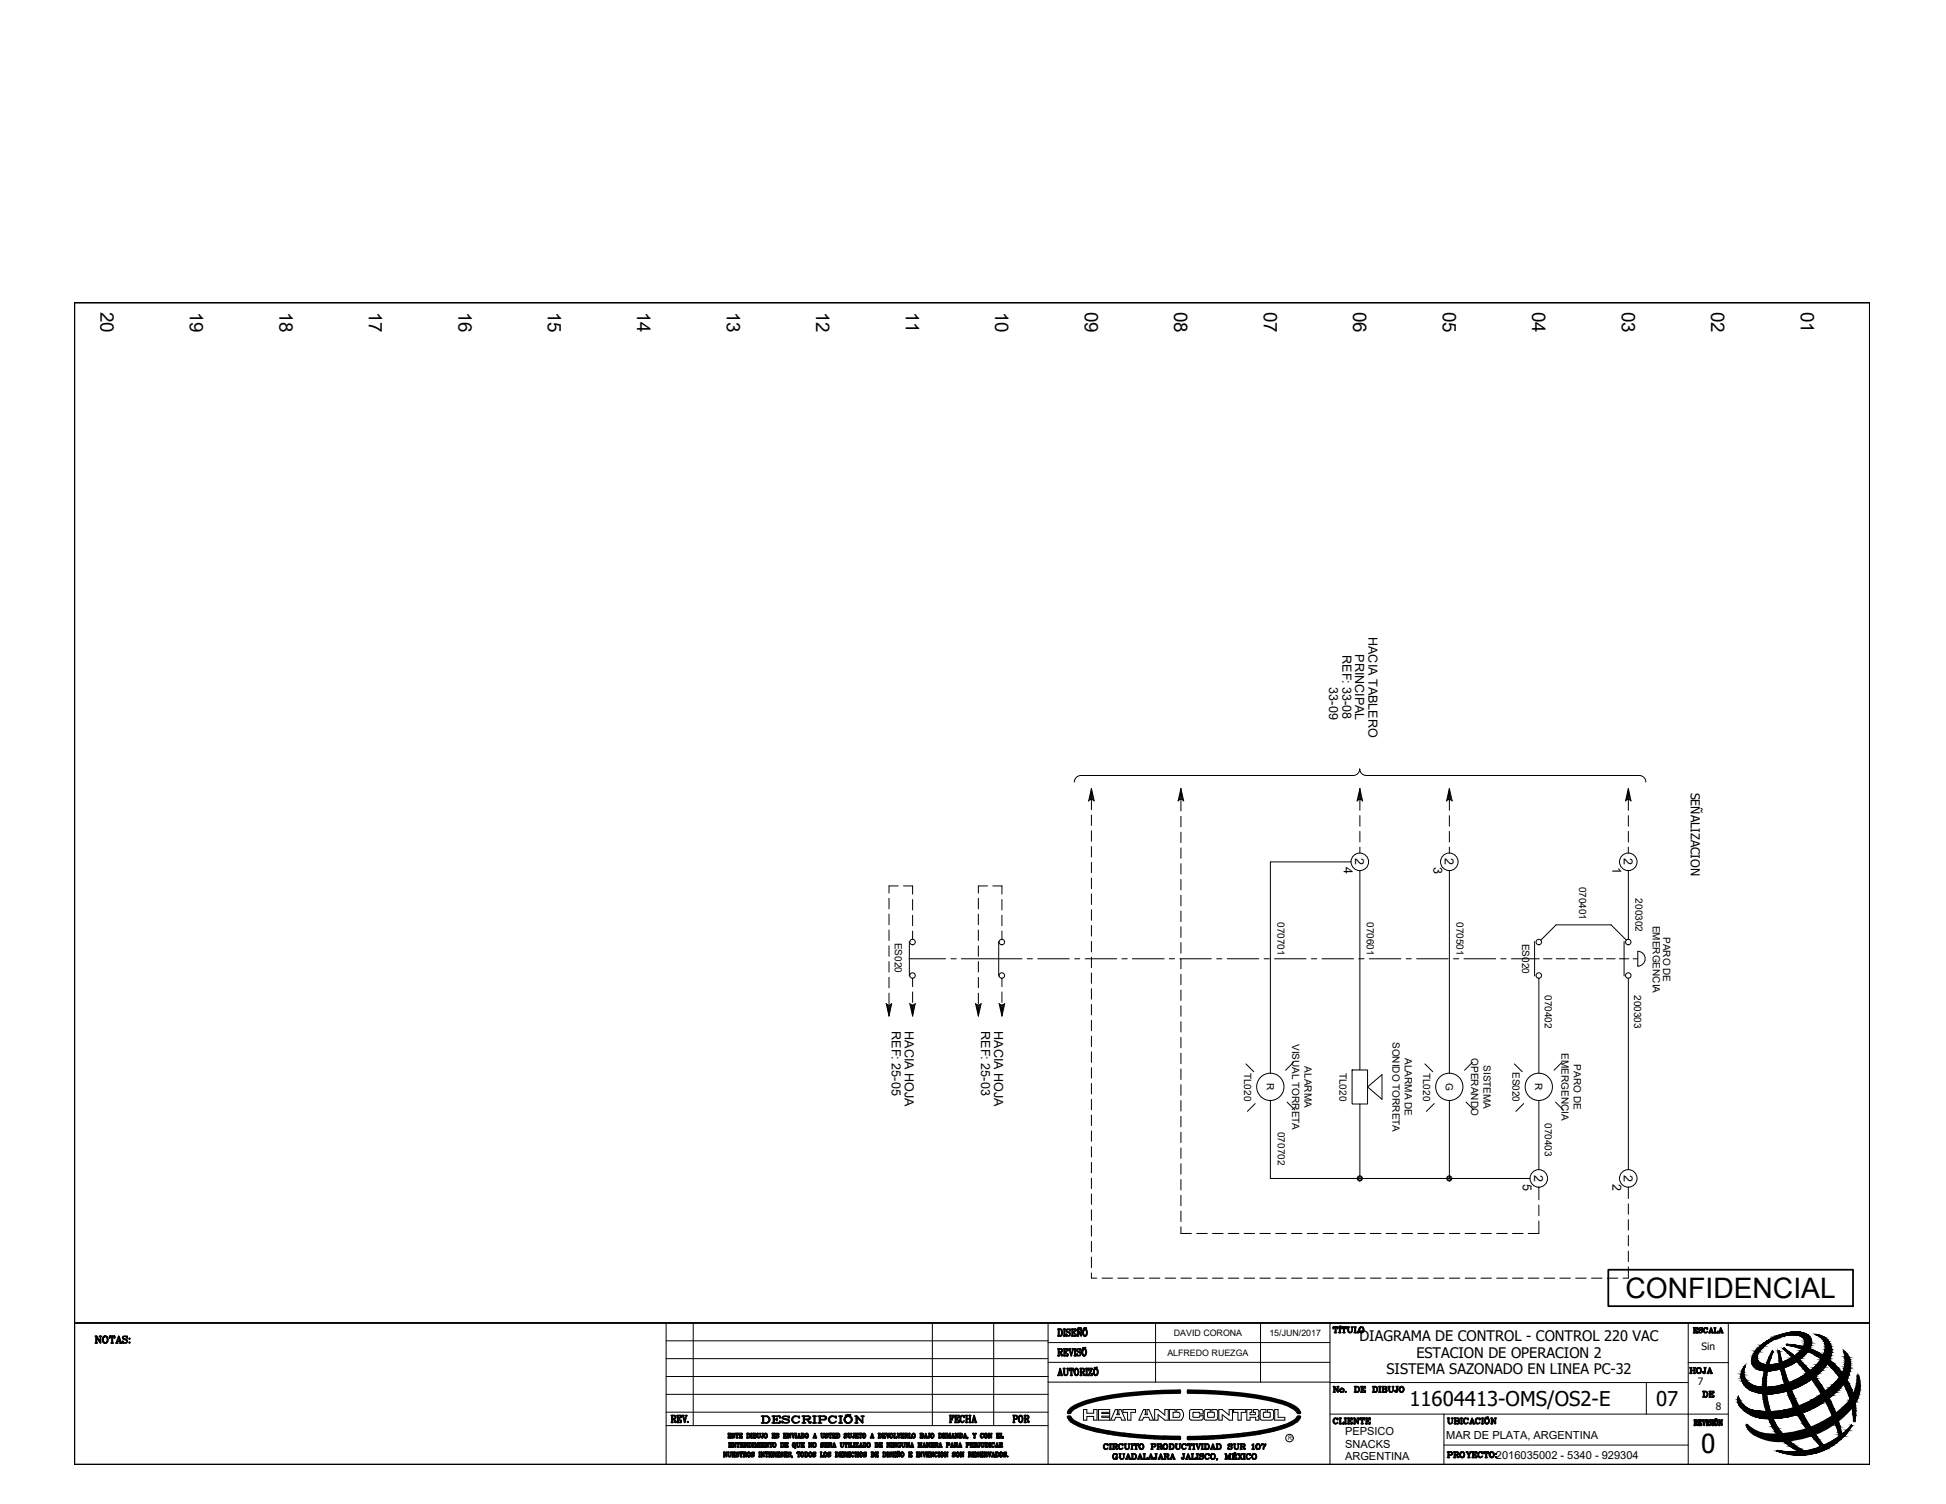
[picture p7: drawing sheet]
<svg xmlns="http://www.w3.org/2000/svg" width="279mm" height="216mm" viewBox="0 0 279 216" stroke-linecap="round" stroke-linejoin="round" font-family="sans-serif">
<defs><g id="words">
<text font-size="4.1" x="233.4" y="186.3">CONFIDENCIAL</text>
<text font-size="3.8" x="244.2" y="208.6">0</text>
<g font-size="3.5">
<text x="241.7" y="198.3">HOJA</text>
<text x="243.8" y="201.8">DE</text>
<text x="144.6" y="205.3">POR</text>
</g>
<g font-size="2.9">
<text x="202.4" y="201.8">11604413-OMS/OS2-E</text>
<text x="237.8" y="201.8">07</text>
</g>
<g font-size="2.7">
<text x="14.4" y="44.8" transform="rotate(90 14.4 44.8)">20</text>
<text x="27.3" y="44.8" transform="rotate(90 27.3 44.8)">19</text>
<text x="40.1" y="44.8" transform="rotate(90 40.1 44.8)">18</text>
<text x="53" y="44.8" transform="rotate(90 53 44.8)">17</text>
<text x="65.8" y="44.8" transform="rotate(90 65.8 44.8)">16</text>
<text x="78.7" y="44.8" transform="rotate(90 78.7 44.8)">15</text>
<text x="91.5" y="44.8" transform="rotate(90 91.5 44.8)">14</text>
<text x="104.4" y="44.8" transform="rotate(90 104.4 44.8)">13</text>
<text x="117.2" y="44.8" transform="rotate(90 117.2 44.8)">12</text>
<text x="130" y="44.8" transform="rotate(90 130 44.8)">11</text>
<text x="142.9" y="44.8" transform="rotate(90 142.9 44.8)">10</text>
<text x="155.8" y="44.8" transform="rotate(90 155.8 44.8)">09</text>
<text x="168.6" y="44.8" transform="rotate(90 168.6 44.8)">08</text>
<text x="181.4" y="44.8" transform="rotate(90 181.4 44.8)">07</text>
<text x="194.3" y="44.8" transform="rotate(90 194.3 44.8)">06</text>
<text x="207.1" y="44.8" transform="rotate(90 207.1 44.8)">05</text>
<text x="220" y="44.8" transform="rotate(90 220 44.8)">04</text>
<text x="232.8" y="44.8" transform="rotate(90 232.8 44.8)">03</text>
<text x="245.7" y="44.8" transform="rotate(90 245.7 44.8)">02</text>
<text x="258.5" y="44.8" transform="rotate(90 258.5 44.8)">01</text>
</g>
<g font-size="2.1">
<text x="195.2" y="192.5">DIAGRAMA DE CONTROL - CONTROL 220 VAC</text>
<text x="199.1" y="197.3">SISTEMA SAZONADO EN LINEA PC-32</text>
<text x="203.4" y="195">ESTACION DE OPERACION 2</text>
</g>
<g font-size="1.8">
<text x="192.7" y="94.1" transform="rotate(90 192.7 94.1)">REF: 33-08</text>
<text x="194.6" y="93.9" transform="rotate(90 194.6 93.9)">PRINCIPAL</text>
<text x="196.5" y="91.4" transform="rotate(90 196.5 91.4)">HACIA TABLERO</text>
<text x="190.8" y="98.7" transform="rotate(90 190.8 98.7)">33-09</text>
<text x="242.8" y="113.8" transform="rotate(90 242.8 113.8)">SEÑALIZACION</text>
<text x="193" y="124.5" transform="rotate(90 193 124.5)">4</text>
<text x="194.6" y="123.2" transform="rotate(90 194.6 123.2)">2</text>
<text x="205.8" y="124.5" transform="rotate(90 205.8 124.5)">3</text>
<text x="207.4" y="123.2" transform="rotate(90 207.4 123.2)">2</text>
<text x="231.5" y="124.5" transform="rotate(90 231.5 124.5)">1</text>
<text x="233.1" y="123.2" transform="rotate(90 233.1 123.2)">2</text>
<text x="128" y="148" transform="rotate(90 128 148)">REF: 25-05</text>
<text x="129.9" y="148" transform="rotate(90 129.9 148)">HACIA HOJA</text>
<text x="140.9" y="148" transform="rotate(90 140.9 148)">REF: 25-03</text>
<text x="142.7" y="148" transform="rotate(90 142.7 148)">HACIA HOJA</text>
<text x="218.7" y="169.9" transform="rotate(90 218.7 169.9)">5</text>
<text x="220.3" y="168.7" transform="rotate(90 220.3 168.7)">2</text>
<text x="231.5" y="169.9" transform="rotate(90 231.5 169.9)">2</text>
<text x="233.1" y="168.7" transform="rotate(90 233.1 168.7)">2</text>
</g>
<g font-size="1.6">
<text x="193.1" y="206">PEPSICO</text>
<text x="193.1" y="207.9">SNACKS</text>
<text x="193.1" y="209.6">ARGENTINA</text>
<text x="207.7" y="206.6">MAR DE PLATA, ARGENTINA</text>
<text x="214.8" y="209.4">2016035002 - 5340 - 929304</text>
</g>
<g font-size="1.5">
<text x="244.3" y="193.7">Sin</text>
<text x="243.8" y="198.9">7</text>
<text x="246.4" y="202.4">8</text>
</g>
<g font-size="1.4">
<text x="226.7" y="127.3" transform="rotate(90 226.7 127.3)">070401</text>
<text x="234.8" y="129" transform="rotate(90 234.8 129)">200302</text>
<text x="128.5" y="135.3" transform="rotate(90 128.5 135.3)">ES020</text>
<text x="183.4" y="132.4" transform="rotate(90 183.4 132.4)">070701</text>
<text x="196.3" y="132.4" transform="rotate(90 196.3 132.4)">070601</text>
<text x="209.1" y="132.4" transform="rotate(90 209.1 132.4)">070501</text>
<text x="218.5" y="135.5" transform="rotate(90 218.5 135.5)">ES020</text>
<text x="237.3" y="132.9" transform="rotate(90 237.3 132.9)">EMERGENCIA</text>
<text x="238.8" y="134.5" transform="rotate(90 238.8 134.5)">PARO DE</text>
<text x="221.8" y="142.8" transform="rotate(90 221.8 142.8)">070402</text>
<text x="234.6" y="142.8" transform="rotate(90 234.6 142.8)">200303</text>
<text x="185.5" y="149.8" transform="rotate(90 185.5 149.8)">VISUAL TORRETA</text>
<text x="199.9" y="149.6" transform="rotate(90 199.9 149.6)">SONIDO TORRETA</text>
<text x="178.6" y="154" transform="rotate(90 178.6 154)">TL020</text>
<text x="181.9" y="155.5" transform="rotate(90 181.9 155.5)">R</text>
<text x="187.3" y="153.1" transform="rotate(90 187.3 153.1)">ALARMA</text>
<text x="192.3" y="154" transform="rotate(90 192.3 154)">TL020</text>
<text x="201.7" y="151.9" transform="rotate(90 201.7 151.9)">ALARMA DE</text>
<text x="204.3" y="154" transform="rotate(90 204.3 154)">TL020</text>
<text x="207.6" y="155.5" transform="rotate(90 207.6 155.5)">G</text>
<text x="211.2" y="151.9" transform="rotate(90 211.2 151.9)">OPERANDO</text>
<text x="213" y="152.9" transform="rotate(90 213 152.9)">SISTEMA</text>
<text x="217.2" y="153.9" transform="rotate(90 217.2 153.9)">ES020</text>
<text x="220.4" y="155.5" transform="rotate(90 220.4 155.5)">R</text>
<text x="224.2" y="151.2" transform="rotate(90 224.2 151.2)">EMERGENCIA</text>
<text x="226" y="152.8" transform="rotate(90 226 152.8)">PARO DE</text>
<text x="221.8" y="161.2" transform="rotate(90 221.8 161.2)">070403</text>
<text x="183.5" y="162.5" transform="rotate(90 183.5 162.5)">070702</text>
</g>
<g font-size="1.3">
<text x="168.5" y="191.8">DAVID CORONA</text>
<text x="182.3" y="191.8">15/JUN/2017</text>
<text x="167.6" y="194.6">ALFREDO RUEZGA</text>
</g>
<text font-size=".9" x="185" y="206.7">R</text>
</g></defs>
<!-- layer: 0 -->
<g fill="none" stroke="#000" stroke-width=".14">
<path d="M10.7 43.4h257.8v146.5h-257.8zM156.7 113.2l.4 1.8-.4-.2-.4 .2M156.7 114l.2 .7h-.2v-.4M156.7 113.2v.8M156.7 114.7v1.5M156.7 117v1.5M156.7 119.3v1.5M156.7 113.2l-.4 1.8M156.7 114l-.1 .8h-.2l.3-1.3 .3 1.3M169.6 113.2l-.5 1.8 .4-.2 .4 .2M169.6 114.3l-.1 .4h.2l-.1-.7-.2 .8h-.1l.3-1.3 .2 1.3M169.6 113.2v1"/>
<path d="M169.6 114.9v1.5M169.6 117.2v1.5M169.6 119.5v1.5M169.6 113.2l.4 1.8M195.2 114.3v.4h.2l-.2-.7-.1 .8h-.1l.2-1.3 .3 1.3M195.2 113.2l.4 1.8-.4-.2-.4 .2zM195.2 113.2v.9M195.2 114.8v1.5M195.2 117.1v1.5M195.2 119.3v1.6M196.2 111.3a.94 .94 0 0 1-1-.9 .94 .94 0 0 1-.9 .9h-39.1a.94 .94 0 0 0-1 1M196.2 111.3h39.2"/>
<path d="M208.1 114.3v.4h.1l-.1-.7-.2 .8h-.1l.3-1.3 .3 1.3M208.1 113.2l-.4 1.8 .4-.2 .4 .2M208.1 113.2v.9M208.1 114.8v1.5M208.1 117.1v1.5M208.1 119.3v1.6M208.1 113.2l.4 1.8M233.8 114.3v.4h.1l-.1-.7-.2 .8h-.1l.3-1.3 .2 1.3M233.8 113.2l.4 1.8-.4-.2-.4 .2zM233.8 113.2v.9M233.8 114.8v1.5M233.8 117.1v1.5"/>
<path d="M233.8 119.3v1.6M235.4 111.3a.94 .94 0 0 1 .9 1M127.6 129v1.5M127.6 131.2v1.5M127.6 133.5v1.5M127.6 135.8v1.5M127.6 138v1.5M129 127.2h-1.4v1M129.7 127.2h1.3v1.2M130.5 137.6h5.3M130.6 135.2v4.9M131 129.1v1.5"/>
<path d="M131 131.4v1.5M131 133.7v1.1M136.5 137.6h.8M138 137.6h5.3M140.5 129v1.5M140.5 131.2v1.5M140.5 133.5v1.5M140.5 135.8v1.5M140.5 138v1.5M141.8 127.2h-1.3v1M142.5 127.2h1.4v1.2M143.4 137.6h3.3"/>
<path d="M143.4 135.2v4.9M143.9 129.1v1.5M143.9 131.4v1.5M143.9 133.7v1.1M147.5 137.6h.7M149 137.6h4.5M154.3 137.6h.7M155.8 137.6h4.5M156.7 121.5v1.5M156.7 123.8v1.5M156.7 126.1v1.5M156.7 128.3v1.5"/>
<path d="M156.7 130.6v1.5M156.7 132.8v1.6M156.7 135.1v1.5M156.7 137.4v1.5M156.7 139.7v1.5M161.1 137.6h.7M162.6 137.6h4.5M167.9 137.6h.7M169.4 137.6h4.5M169.6 121.7v1.5M169.6 124v1.5M169.6 126.2v1.5"/>
<path d="M169.6 128.5v1.5M169.6 130.8v1.5M169.6 133v1.6M169.6 135.3v1.5M169.6 137.6v1.5M169.6 139.9v1.5M174.7 137.6h.7M176.2 137.6h4.5M181.5 137.6h.8M183 137.6h4.5M188.3 137.6h.7M189.8 137.6h4.5"/>
<path d="M194 123.7h-11.6v30.4M195.1 137.6h.7M195.2 121.6v.9M195.2 125v28.6M196.6 137.6h4.5M201.9 137.6h.7M203.4 137.6h4.5M208.1 121.6v.9M208.1 125v29.1M208.7 137.6h.8M210.2 137.6h4.5M215.5 137.6h.7"/>
<path d="M217 137.6h4M220.3 135.2v4.9M221.2 135l2.2-2.2h7.9l2.2 2.2M221.6 137.6h1.2M223.4 137.6h1.2M225.2 137.6h1.2M227.1 137.6h1.2M228.9 137.6h1.2M230.7 137.6h1.2M232.5 137.6h1.4M233.2 135.2v4.9M233.8 121.6v.9"/>
<path d="M233.8 125v9.8M234.5 137.6h.6M235.1 136.6a1.07 1.07 0 0 1 1.1 1 1.07 1.07 0 0 1-1.1 1.1v-2.1M127.2 144.1l.4 .2 .4-.2M127.2 144.1l.4 1.7M127.6 140.3v1.5M127.6 142.6v1.5M127.6 144.8v1M127.9 144.3l-.3 1.2-.2-1.2h.1l.1 .8 .2-.8h-.2v.4M128 144.1l-.4 1.7M130.6 144.1l.4 .2 .4-.2M130.6 144.1l.4 1.7"/>
<path d="M131 140.4v1.2M131 142.4v1.5M131.3 144.3l-.3 1.2-.2-1.2h.1l.1 .8 .2-.8h-.2v1.5M131.4 144.1l-.4 1.7M140.1 144.1l.4 .2 .4-.2M140.1 144.1l.4 1.7M140.5 140.3v1.5M140.5 142.6v1.5M140.5 144.8v1M140.7 144.3l-.3 1.2-.2-1.2h.1l.1 .8 .2-.8h-.2v.4M140.9 144.1l-.4 1.7M143.4 144.1l.4 .2 .4-.2"/>
<path d="M143.5 144.1l.4 1.7M143.9 140.4v1.2M143.9 142.4v1.5M143.9 144.7v1.1M144.1 144.3l-.2 1.2-.3-1.2h.1l.2 .8 .1-.8h-.2l.1 .4M144.3 144.1l-.4 1.7M156.7 141.9v1.5M156.7 144.2v1.5M156.7 146.5v1.5M156.7 148.7v1.5M156.7 151v1.5M156.7 153.3v1.5"/>
<path d="M156.7 155.5v1.5M156.7 157.8v1.5M169.6 142.1v1.5M169.6 144.4v1.5M169.6 146.6v1.6M169.6 148.9v1.5M169.6 151.2v1.5M169.6 153.4v1.6M169.6 155.7v1.5M169.6 158v1.5M178.9 152.7l1.1 1.1M180.2 158.4l-1.1 1.1"/>
<path d="M182.4 158v11.2h37.3M184.8 158.2l1.1 1.1M185.7 152.5l-1.1 1.1M194.1 153.6h2.2v4.9h-2.2zM195.2 158.5v10.7M196.3 156l2.1-1.7v3.5zM204.6 152.7l1.1 1.1M205.9 158.4l-1.1 1.1M208.1 158v11.2M210.5 158.2l1.1 1.1M211.4 152.5l-1.1 1.1M217.4 152.7l1.2 1.1"/>
<path d="M218.8 158.4l-1.2 1.1M220.9 140.4v13.7M220.9 158v9.9M223.3 158.2l1.2 1.1M224.2 152.5l-1.1 1.1M233.8 140.4v27.5M156.7 160.1v1.5M156.7 162.3v1.5M156.7 164.6v1.5M156.7 166.9v1.5M156.7 169.1v1.5M156.7 171.4v1.5"/>
<path d="M156.7 173.7v1.5M156.7 175.9v1.5M156.7 178.2v1.5M169.6 160.3v1.5M169.6 162.5v1.5M169.6 164.8v1.5M169.6 167.1v1.5M169.6 169.3v1.5M169.6 171.6v1.5M169.6 173.8v1.6M169.6 176.1v1h1.5M171.8 177.1h1.5"/>
<path d="M174.1 177.1h1.5M176.3 177.1h1.6M178.6 177.1h1.5M180.9 177.1h1.5M183.2 177.1h1.5M185.4 177.1h1.5M187.7 177.1h1.5M190 177.1h1.5M192.2 177.1h1.5M194.5 177.1h1.5M196.8 177.1h1.5M199 177.1h1.5"/>
<path d="M201.3 177.1h1.5M203.6 177.1h1.5M205.8 177.1h1.5M208.1 177.1h1.5M210.4 177.1h1.5M212.6 177.1h1.5M214.9 177.1h1.5M217.2 177.1h1.5M220.9 170.4v1.8M220.9 173v1.5M220.9 175.3v1.8h-1.5M233.8 170.4v1.6"/>
<path d="M233.8 172.8v1.5M233.8 175.1v1.5M233.8 177.3v1.5M233.8 179.6v1.5M95.6 195h54.9M95.6 192.5h54.9M95.6 197.6h54.9M95.6 189.9v20.3M99.5 189.9v14.7M133.9 189.9v14.7M142.7 189.9v14.7M150.5 189.9v20.3"/>
<path d="M150.5 195.6h40.5M150.5 192.7h40.5M150.5 198.4h40.5M156.7 180.5v1.5M156.7 182.7v.8h.8M158.2 183.5h1.5M160.5 183.5h1.5M162.8 183.5h1.5M165 183.5h1.5M165.9 189.9v8.5M167.3 183.5h1.5M169.6 183.5h1.5"/>
<path d="M171.8 183.5h1.5M174.1 183.5h1.5M176.3 183.5h1.6M178.6 183.5h1.5M180.9 183.5h1.5M181 189.9v8.5M183.2 183.5h1.5M185.4 183.5h1.5M187.7 183.5h1.5M190 183.5h1.5M191 198.5h51.4M191 189.9v20.3"/>
<path d="M192.2 183.5h1.5M194.5 183.5h1.5M196.8 183.5h1.5M199 183.5h1.5M201.3 183.5h1.5M203.6 183.5h1.5M205.8 183.5h1.5M208.1 183.5h1.5M210.4 183.5h1.5M212.6 183.5h1.5M214.9 183.5h1.5M217.2 183.5h1.5"/>
<path d="M219.4 183.5h1.5M221.7 183.5h1.5M224 183.5h1.5M226.2 183.5h1.5M228.5 183.5h1.5M230.8 183.5h1.5M233.8 181.9v1.6h-.8M236.4 198.5v4.5M242.4 189.9v20.3M242.4 195.6h5.7M248.1 189.9v20.3M250.6 196a2.25 2.25 0 0 0-.7 1.7"/>
<path d="M252.4 193.6a7.8 7.8 0 0 1 6.6-2.3 1.39 1.39 0 0 1 .9 2.2 7.5 7.5 0 0 1-7.1 3.2 1.45 1.45 0 0 1-1.2-.9 1.45 1.45 0 0 1 .2-1.5zM253.1 193.4a6.1 6.1 0 0 1 5.3-1.6 1.02 1.02 0 0 1 .5 1.6 6.5 6.5 0 0 1-5.6 2.5 1.07 1.07 0 0 1-.9-.7 1.07 1.07 0 0 1 .1-1.1zM255.3 194.1a22.8 22.8 0 0 0 6.1 13.6M256.1 193.7a25.1 25.1 0 0 1 8 12.4l-1.3 .9-1 .5a34.1 34.1 0 0 1-6.4-13.5h-.1M256.2 193.6l-.1 .1M256.2 193.6a19.3 19.3 0 0 1 8.2 12.3M256.5 193.1a11.1 11.1 0 0 1 9.6 10.8M256.6 193a10.4 10.4 0 0 1 9.5 7.3M256.6 193h-.1v.1M260.6 191.5a2.47 2.47 0 0 1 2.4 2.3M260.7 191.5a1.98 1.98 0 0 1 1.1 3.1 9.9 9.9 0 0 1-7 4.4 4.4 4.4 0 0 1-4-.7 2 2 0 0 1-.2-2.3M263 193.8a5.9 5.9 0 0 1-3 4.2 10.6 10.6 0 0 1-7.3 2 2.83 2.83 0 0 1-2.7-2.3"/>
<path d="M264.7 193.8a4.2 4.2 0 0 1-1.3 4.7 14.2 14.2 0 0 1-6.9 3.8M264.7 193.8a2.87 2.87 0 0 1 .9 1.3M265.6 195.1a4.5 4.5 0 0 1-1.8 4.5 13.7 13.7 0 0 1-11.3 3.9 5.1 5.1 0 0 1-2.6-1.5M95.6 200.2h54.9M95.6 204.6h54.9M95.6 202.7h54.9M155.6 202.3h.4v.6h1v-.6h.5v1.6h-.5v-.6h-1v.6h-.4zM157.7 202.3h1.6v.4h-1.1v.2h1.1v.4h-1.1v.2h1.1v.4h-1.6zM160.1 202.3h.3l-.1 .8h.4l-.1-.8h.3l.7 1.6h-.5l-.2-.4h-.7l-.2 .4h-.5zM161.2 202.3h1.8v.4h-.6v1.2h-.5v-1.2h-.7zM164.2 202.3h.3l-.1 .8h.3v-.8h.3l.6 1.6h-.5l-.2-.4h-.7l-.2 .4h-.5zM165.8 202.3h.5l.9 .8v-.8h.5v1.6h-.5l-.9-.8v.8h-.5z"/>
<path d="M169.3 202.7h-.3v-.4h.6a1.03 1.03 0 0 1 0 1.5M169.3 203.5h-.9v-.8h.3v-.4h-.8v1.6h1.7M169.3 202.7a.5 .5 0 0 1 0 .8M170.8 202.6v1l.2 .2M171 202.3l-.2 .3M171.1 203.9h1.4M171.1 202.3h1.4M171.3 203.3l.1 .2M171.3 202.9v.4M171.4 202.7l-.1 .2M171.4 202.7h.7M171.4 203.5h.7"/>
<path d="M172.1 203.5l.2-.3h.4v.5l-.2 .1M172.5 202.3l.2 .3M172.7 202.6v.4h-.4l-.2-.3M172.9 202.6l.1-.2 .8-.1v.4l-.4 .1v.5l.1 .2 .8-.1 .1-.5-.2-.2h-.2v-.4l.7 .1 .1 .2M172.9 203.6l.2 .2M172.9 202.6v1M173.2 203.9h1.4M174.8 202.6v1l-.2 .2M175 202.3h.5l1 .8v-.8h.5v1.6h-.5l-1-.8v.8h-.5zM177.1 202.3h1.8v.4h-.7v1.2h-.5v-1.2h-.6zM180.2 202.7v.4M180.2 203.1h-.7v-.4h.2v-.4h-.7v1.6h.5v-.4h.8v.4h.4v-.4l-.1-.2 .1-.1"/>
<path d="M180.5 202.3l.2 .3M180.5 202.3h-.5v.4h.2M180.7 202.6v.6M180.9 202.6l.1-.2 .8-.1v.4h-.3l-.1 .2v.4l.1 .2h.7l.2-.2v-.4l-.1-.1-.3-.1v-.4l.7 .1 .1 .2M180.9 202.6v1l.3 .2M181.2 203.9h1.4M182.8 203.6l-.2 .2M182.9 202.6v1M183 202.3h.5v1.2h1v.4h-1.5zM191 203h57.1M207.3 203v7.2M207.3 207.4h35.1"/>
<path d="M249.9 202a1.48 1.48 0 0 1-.3-1.6 2.8 2.8 0 0 0 2.3 2.1M256.5 202.4l-2 .2-2.6-.1M259 208.3a9.4 9.4 0 0 1-5.2-7.3 12.1 12.1 0 0 1 .8-7h-.1a10.5 10.5 0 0 0-.6 9.5 8.5 8.5 0 0 0 4.5 4.9M261.4 207.7l-2.4 .6M265.8 204.6l.1 .1M265.8 204.6l-1.3 1.3M265.9 204.7a8.7 8.7 0 0 1-10.8 3.5l1.7 .2h1.6M266.1 200.3l.3 1.8-.1 1.8M266.3 203.9l-.1 .1-.1-.1"/>
<circle cx="131" cy="135.2" r=".39"/>
<circle cx="143.8" cy="135.2" r=".39"/>
<circle cx="195.2" cy="123.7" r="1.26"/>
<circle cx="208.1" cy="123.7" r="1.26"/>
<circle cx="220.9" cy="135.2" r=".39"/>
<circle cx="233.8" cy="135.2" r=".39"/>
<circle cx="233.8" cy="123.7" r="1.26"/>
<circle cx="131" cy="140" r=".39"/>
<circle cx="143.8" cy="140" r=".39"/>
<circle cx="182.4" cy="156" r="1.96"/>
<circle cx="208.1" cy="156" r="1.96"/>
<circle cx="220.9" cy="156" r="1.96"/>
<circle cx="220.9" cy="140" r=".39"/>
<circle cx="233.8" cy="140" r=".39"/>
<circle cx="195.2" cy="169.2" r=".37"/>
<circle cx="195.2" cy="169.2" r=".26"/>
<circle cx="208.1" cy="169.2" r=".37"/>
<circle cx="208.1" cy="169.2" r=".26"/>
<circle cx="220.9" cy="169.2" r="1.26"/>
<circle cx="233.8" cy="169.2" r="1.26"/>
<circle cx="185.1" cy="206.4" r=".54"/>
</g>
<g fill="none" stroke="#000" stroke-width=".25">
<path d="M10.7 43.4h257.8v166.8h-257.8zM10.7 189.9h257.8M13.7 191.8h.2M13.7 192.8h.3M13.8 191.8v1M14.3 191.8h.2M14.4 192.7l-.5-.9v1M14.4 191.8v1l-.5-.9M15.1 191.8a.48 .48 0 0 0-.4 .6 .48 .48 0 0 0 .6 .4 .48 .48 0 0 0 .2-.6 .48 .48 0 0 0-.5-.3 .58 .58 0 0 0 .1 .9M15.2 191.8a.56 .56 0 0 1 0 1M15.8 191.8v.3v-.3h.7v.3l-.1-.3M15.9 192.8h.4"/>
<path d="M16.1 191.8v1M16.6 192.8h.3M16.7 192.8l.3-1 .4 1M16.8 192.5h.4M17 191.9l.3 .9M17.2 192.8h.3M17.6 192.1l.5 .2a.31 .31 0 0 1 .1 .5 .31 .31 0 0 1-.5-.2l-.1-.1v.3l.1-.2M18.2 191.9l.1-.1v.3a.33 .33 0 0 0-.3-.3 .33 .33 0 0 0-.4 .3l.7 .4M18.5 192.2h.1zM18.6 192.7v.1zM151.9 190.8h.4a.58 .58 0 0 1 0 1h-.4M151.9 193.6h.4l.2 .2-.2 .3h-.3"/>
<path d="M151.9 197.4h.2M151.9 194.6h.2M152 197.4l.2-.9 .3 .9M152 190.8v1M152 193.6v1M152 197.2h.4M152.2 194.1l.3 .5 .1-.1M152.2 196.6l.2 .8M152.3 190.8a.65 .65 0 0 1 0 1M152.3 194.1l.1 .5 .2-.1M152.3 193.6l.2 .2-.2 .3M152.3 197.4h.3"/>
<path d="M152.7 196.5h.2M152.7 193.6h.6v.3v-.3M152.7 194.6h.6v-.3v.3M152.7 190.8h.3M152.7 191.8h.3M152.8 196.5v.7l.2 .2 .3-.1v-.8M152.8 196.5v.7l.2 .2M152.8 190.8v1M152.8 193.6v1M152.9 190.8v1M152.9 193.6v1M152.9 194.1h.2"/>
<path d="M153.1 193.9v.4M153.1 191l.5 .4v.3l-.2 .1a.27 .27 0 0 1-.3-.3v.3v-.1M153.2 196.5h.2M153.5 193.6h.2M153.6 193.6l.2 1 .3-1M153.6 196.5v.3v-.3h.5v.3v-.3M153.6 191v-.2v.3v-.1a.24 .24 0 0 0-.4-.2 .24 .24 0 0 0 .1 .4l.3 .3M153.6 193.6l.2 .9M153.7 197.4h.3M153.8 196.5v.9M153.8 190.8h.6v.3v-.3M153.8 191.8h.6v-.3v.3"/>
<path d="M153.9 193.6h.2M154 190.8v1M154 191.3h.2M154.2 191.1v.4M154.2 194.6h.3M154.2 193.6h.3M154.3 193.6v1M154.4 193.6v1M154.5 196.5a.53 .53 0 0 0-.3 .5 .53 .53 0 0 0 .4 .4 .55 .55 0 0 0-.1-.9 .62 .62 0 0 0 0 .9M154.6 196.5a.62 .62 0 0 1 0 .9M154.6 193.9l.5 .3v.3l-.1 .1a.27 .27 0 0 1-.4-.3v.3l.1-.1M154.6 191.8h.2"/>
<path d="M154.6 190.9h.2M154.7 190.9v.9M154.8 190.6l.2 .2 .2-.2-.5 .2zM155.1 196.5h.4l.2 .1-.1 .3h-.4M155.1 197.4h.2M155.1 193.8v-.2v.3v-.1a.24 .24 0 0 0-.4-.2 .24 .24 0 0 0 .1 .4l.3 .3M155.1 190.9h.2M155.2 196.5v.9M155.2 191.7l-.4-.8v.9M155.2 190.9v.9l-.4-.8M155.4 196.9l.2 .4h.1M155.5 197l.1 .4h.1v-.1"/>
<path d="M155.5 193.5l.4-.1zM155.5 196.5l.2 .1-.2 .3M155.6 190.7l.4-.1zM155.6 193.6a.55 .55 0 0 0-.2 .6 .55 .55 0 0 0 .3 .4 .54 .54 0 0 0 .3-.5 .54 .54 0 0 0-.4-.5 .65 .65 0 0 0 0 1M155.7 193.6a.65 .65 0 0 1 0 1M155.7 190.8a.55 .55 0 0 0-.2 .5 .55 .55 0 0 0 .3 .5 .55 .55 0 0 0 .3-.5 .55 .55 0 0 0-.4-.5 .66 .66 0 0 0 0 1M155.8 190.8a.66 .66 0 0 1 0 1M155.9 197.4h.3M155.9 196.5h.3M156 196.5v.9M156.3 197.4h.5v-.2v.2M156.3 196.5v.3v-.3h.5l-.5 .9"/>
<path d="M156.8 196.5l-.5 .9M157.1 196.4l.4-.1zM157.3 196.5a.55 .55 0 0 0 .1 .9 .54 .54 0 0 0 .2-.5 .54 .54 0 0 0-.3-.4 .62 .62 0 0 0 0 .9M157.4 196.5a.62 .62 0 0 1 0 .9M191.4 199.1h.2M191.4 199.8h.3M191.5 190.5l-.1 .2v-.2h.7v.2l-.1-.2M191.6 199.1v.7M191.6 191.3h.3M191.7 190.5v.8M191.8 190.5v.8M192 199.1h.2"/>
<path d="M192.1 199.8l-.5-.7v.7M192.1 199.1v.7l-.5-.7M192.2 191.3h.3M192.2 190.5h.3M192.3 190.4h.2zM192.3 191.3v-.8l.1 .8M192.6 199.3a.27 .27 0 0 0-.2 .4 .27 .27 0 0 0 .5 0 .27 .27 0 0 0-.2-.4 .27 .27 0 0 0-.3 .2 .27 .27 0 0 0 .2 .3M192.7 190.5v.2v-.2h.6v.2l-.1-.2M192.7 199.3l.2 .2-.2 .3M192.8 191.3h.3M192.9 190.5v.8M193 190.5v.8"/>
<path d="M193.2 199.8h.1M193.4 190.5h.3M193.6 190.5v.6l.2 .2 .3-.1v-.7M193.6 190.5v.6l.2 .2M194 190.5h.3M194.4 191.3h.6v-.2v.2M194.4 190.5h.3M194.5 199.1h.4a.41 .41 0 0 1 .3 .3 .41 .41 0 0 1-.3 .4h-.4M194.5 190.5v.8M194.6 190.5v.8M194.6 199.1v.7M194.9 199.1a.42 .42 0 0 1 .2 .3 .42 .42 0 0 1-.2 .4"/>
<path d="M195.4 199.1h.6v.2v-.2M195.4 199.8h.6v-.2v.2M195.4 190.5a.37 .37 0 0 0-.3 .5 .37 .37 0 0 0 .7 .1 .36 .36 0 0 0-.1-.5 .36 .36 0 0 0-.5 0 .36 .36 0 0 0 0 .5l.2 .2M195.5 199.1v.7M195.5 190.5a.44 .44 0 0 1 0 .8M195.5 199.4h.3M195.8 199.3v.3M197.1 199.1h.4a.4 .4 0 0 1 .3 .3 .4 .4 0 0 1-.3 .4h-.4M197.2 199.1v.7M197.5 199.1a.42 .42 0 0 1 .2 .3 .42 .42 0 0 1-.2 .4M198 199.1h.3M198 199.8h.3"/>
<path d="M198.1 199.1v.7M198.4 199.1h.7v.3h-.2M198.4 199.8h.6l.1-.2-.2-.2 .2 .2-.2 .2M198.5 199.1v.7M198.6 199.1v.7M198.9 199.1l.2 .1-.1 .2h-.4M199.3 199.1h.3M199.4 199.1v.5l.3 .2 .3-.1v-.6M199.5 199.1v.5l.2 .2M199.9 199.1h.2M200.5 199.1h.2M200.6 199.1l-.1 .7"/>
<path d="M200.6 199.1v.7h-.2l-.1-.1v-.1v.1M201.2 199.1a.36 .36 0 0 0-.4 .3 .36 .36 0 0 0 .4 .4 .36 .36 0 0 0 .4-.4 .34 .34 0 0 0-.6-.3 .34 .34 0 0 0 0 .6l.2 .1M201.3 199.1a.43 .43 0 0 1 .2 .3 .43 .43 0 0 1-.2 .4M243.1 190.6h.6v.2v-.2M243.1 191.3h.6v-.2v.2M243.3 190.6v.7M243.3 191h.2M243.5 190.8v.3M243.9 190.8l.4 .2a.24 .24 0 0 1-.1 .3 .24 .24 0 0 1-.3-.2v.2v-.1M244.4 190.7v-.1v.2l-.1-.1-.2-.1-.2 .2 .5 .3M244.8 190.6a.39 .39 0 0 0-.2 .4 .39 .39 0 0 0 .2 .3M245.1 190.7v.1v-.2v.1a.3 .3 0 0 0-.4 .1 .3 .3 0 0 0 0 .4 .3 .3 0 0 0 .4-.1"/>
<path d="M245.3 191.3h.3M245.4 191.3l.3-.7 .2 .7M245.5 191.1h.3M245.7 190.7l.2 .6M245.8 191.3h.2M246.1 191.3h.5v-.2v.2M246.1 190.6h.2M246.2 190.6v.7M246.7 191.3h.3M246.8 191.3l.3-.7 .2 .7M246.9 191.1h.3M247.1 190.7l.2 .6"/>
<path d="M247.2 191.3h.2M96.4 203.2h.4l.2 .2-.1 .2-.4 .1M96.4 204.2h.2M96.5 203.2v1M96.7 203.7l.2 .4h.1M96.8 203.7l.1 .5 .1-.2M96.8 203.2l.2 .2-.2 .3M97.2 203.2h.6v.3v-.3M97.2 204.2h.6v-.3v.3M97.3 203.2v1M97.3 203.7h.3M97.6 203.5v.3"/>
<path d="M98 203.2h.2M98.4 203.2h.2M98.6 203.2l-.3 1-.2-1 .2 .8M98.7 204.1h.1zM103.9 208.5h.1M103.9 209.1h.1M104 208.5v.6M104.2 208.5h.2M104.3 209l-.3-.5v.6M104.3 208.5v.6l-.3-.6M104.5 208.5h.2M104.5 205.8h.5v.2l-.1-.2"/>
<path d="M104.5 206.4h.5v-.2l-.1 .2M104.6 208.5v.5l.1 .1 .3-.2v-.4M104.6 208.5v.4l.1 .2M104.6 205.8v.6M104.6 207.1h.5v.2l-.1-.2M104.6 207.7h.5v-.2l-.1 .2M104.6 206.1h.2M104.7 207.1v.6M104.7 207.4h.2M104.8 206v.2M104.9 208.5h.1M104.9 207.3v.2"/>
<path d="M105.1 205.9l.4 .3-.2 .2-.2-.2v.2v-.1M105.1 208.5h.4v.2v-.2M105.1 209.1h.4v-.2v.2M105.2 207.1h.1v.6v-.6l.3 .6M105.2 207.7h.2M105.2 208.5v.6M105.2 208.8h.2M105.4 208.7v.2M105.4 205.9l.1-.1v.2a.17 .17 0 0 0-.2-.2 .17 .17 0 0 0-.2 .2l.4 .2M105.5 207.1h.2M105.6 207.1v.6l-.3-.5M105.6 205.8v.2v-.2h.4v.2v-.2"/>
<path d="M105.7 208.6l.3 .2a.18 .18 0 0 1-.1 .3 .18 .18 0 0 1-.2-.2v.2v-.1M105.7 206.4h.2M105.8 205.8v.6M105.8 207.1v.2v-.2h.4v.2v-.2M105.9 207.7h.2M106 207.1v.6M106 208.6l.1-.1v.2a.18 .18 0 0 0-.3-.2 .17 .17 0 0 0-.1 .2l.4 .2M106.1 205.8h.4v.2v-.2M106.1 206.4h.4v-.2v.2M106.2 205.8v.6M106.2 206.1h.2M106.2 208.5v.2v-.2h.4v.2v-.2"/>
<path d="M106.3 207.1h.4v.2v-.2M106.3 207.7h.4v-.2v.2M106.3 209.1h.2M106.4 206v.2M106.4 207.1v.6M106.4 208.5v.6M106.4 207.4h.2M106.6 207.3v.2M106.7 208.5h.3l.2 .1-.1 .2h-.3M106.7 209.1h.2M106.8 208.5v.6M106.9 207.1h.1"/>
<path d="M106.9 207.7h.1M106.9 207.1v.6M107 208.8l.2 .2M107 208.8l.1 .3 .1-.1M107 208.5l.1 .1-.1 .2M107.2 207.1h.2M107.2 205.8h.3a.34 .34 0 0 1 .2 .3 .34 .34 0 0 1-.2 .3h-.3M107.3 207.7l-.3-.6v.6M107.3 207.1v.6l-.3-.5M107.3 205.8v.6M107.5 207.1h.2a.34 .34 0 0 1 .2 .3 .34 .34 0 0 1-.2 .3h-.2M107.5 205.8a.35 .35 0 0 1 0 .6"/>
<path d="M107.5 208.5a.28 .28 0 0 0-.3 .3 .28 .28 0 0 0 .5 .2 .25 .25 0 0 0 0-.4 .25 .25 0 0 0-.4 0v.4l.2 .1M107.5 208.5a.38 .38 0 0 1 0 .6M107.6 207.1v.6M107.7 207.1a.35 .35 0 0 1 0 .6M107.8 206.4h.2M107.8 205.8h.2M107.9 208.6l.3 .2a.18 .18 0 0 1-.1 .3 .18 .18 0 0 1-.2-.2v.2v-.1M107.9 205.8v.6M108 207.1h.2M108 207.7h.2M108.1 205.8h.4v.2l-.1 .1M108.1 206.4l.4-.1v-.2h-.1l.1 .1-.1 .2"/>
<path d="M108.1 207.1v.6M108.2 205.8v.6M108.2 208.6l.1-.1v.2l-.3-.2-.1 .1 .4 .3M108.3 207.1h.1M108.3 207.7h.2M108.4 205.8l.1 .2-.3 .1M108.4 207.1l.2 .6 .2-.6v.6M108.4 207.1v.6M108.4 207.1l.2 .6M108.7 205.8h.2M108.7 207.7h.2M108.8 205.8v.5l.1 .1 .2-.2v-.4"/>
<path d="M108.8 205.8v.4l.1 .2M108.8 207.1h.1M108.8 207.1v.6M109 208.5h.1M109 209.1h.1M109 207.1h.2M109 207.7h.2M109 208.5v.6M109.1 205.8h.1M109.1 207.1v.6M109.1 208.5v.6M109.2 208.5h.2"/>
<path d="M109.2 209.1h.2M109.3 207.1h.4v.2v-.2M109.3 207.7h.4v-.2v.2M109.3 203.3h.7a.49 .49 0 0 1 .5 .5 .49 .49 0 0 1-.5 .5h-.7M109.3 208.5v.6M109.4 206.3v.1h.1v-.6v.6M109.4 207.1v.6M109.4 207.4h.2M109.4 205.8h.2M109.5 203.3v1M109.6 207.3v.2M109.6 203.3v1"/>
<path d="M109.6 208.5h.2M109.7 209l-.3-.5v.6M109.7 208.5v.6l-.3-.6M109.8 207.1h.1M109.8 207.7h.2M109.9 208.5v.2v-.2h.4v.2l-.1-.2M109.9 205.8a.27 .27 0 0 0-.2 .4 .27 .27 0 0 0 .4 .1 .25 .25 0 0 0 0-.4 .25 .25 0 0 0-.3 0l-.1 .2 .2 .3M109.9 207.1v.6M109.9 205.8a.36 .36 0 0 1 0 .6M110 209.1h.2M110 203.3a.49 .49 0 0 1 .4 .5 .49 .49 0 0 1-.4 .5M110.1 208.5v.6"/>
<path d="M110.2 207.1h.1M110.3 207.7l-.4-.6v.6M110.3 207.1v.6l-.4-.5M110.4 208.5h.4v.2v-.2M110.4 209.1h.4v-.2v.2M110.5 208.5v.6M110.5 207.1v.2v-.2h.4v.2l-.1-.2M110.5 208.8h.1M110.6 207.7h.2M110.6 208.7v.2M110.6 207.1v.6M110.9 203.3h1.1v.3l-.1-.3"/>
<path d="M110.9 204.3h1.1v-.3l-.1 .3M110.9 205.8h.4v.2v-.2M110.9 206.4h.4v-.2v.2M110.9 208.5h.4v.3h-.3M110.9 209.1h.2M110.9 205.8v.6M111 206.1h.1M111 208.5v.6M111.1 203.3v1M111.1 206v.2M111.1 203.8h.5M111.2 207.1a.27 .27 0 0 0-.3 .4 .27 .27 0 0 0 .5 .1 .25 .25 0 0 0 0-.3 .25 .25 0 0 0-.4-.1v.4l.2 .1"/>
<path d="M111.2 208.8l.2 .2M111.2 207.1a.36 .36 0 0 1 0 .6M111.2 208.8l.1 .3 .1-.1M111.2 208.5l.1 .1-.1 .2M111.4 205.9l.4 .3v.1l-.2 .1-.2-.2v.2v-.1M111.5 208.5h.4v.2v-.2M111.5 209.1h.4v-.2v.2M111.6 203.6v.3M111.6 208.5v.6M111.6 208.8h.2M111.7 205.9l.1-.1v.2a.17 .17 0 0 0-.2-.2 .17 .17 0 0 0-.1 .2l.3 .2M111.8 208.7v.2"/>
<path d="M112.1 208.6l.3 .2a.18 .18 0 0 1-.1 .3 .18 .18 0 0 1-.2-.2v.2v-.1M112.1 207.1h.3a.34 .34 0 0 1 .2 .3 .34 .34 0 0 1-.2 .3h-.3M112.2 207.1v.6M112.3 203.5l.9 .3 .1 .3-.3 .2a.52 .52 0 0 1-.7-.3v.3l.1-.2M112.4 207.1a.35 .35 0 0 1 0 .6M112.4 208.6v-.1v.2a.17 .17 0 0 0-.2-.2 .17 .17 0 0 0-.1 .2l.3 .2M112.5 205.8h.4v.2v-.2M112.5 206.4h.4v-.2v.2M112.6 205.8v.6M112.6 208.5h.4v.2v-.2M112.6 209.1h.4v-.2v.2M112.6 206.1h.2"/>
<path d="M112.7 207.1h.4v.2v-.2M112.7 207.7h.4v-.2v.2M112.7 208.5v.6M112.7 208.8h.1M112.8 206v.2M112.8 207.1v.6M112.8 207.4h.2M112.8 208.7v.2M113 207.3v.2M113.1 206.4h.1M113.1 205.8h.1M113.1 205.8v.6"/>
<path d="M113.1 208.6l.4 .2a.18 .18 0 0 1-.1 .3 .18 .18 0 0 1-.3-.2v.2l.1-.1M113.2 203.4l.1-.1v.3a.59 .59 0 0 0-1-.1l.2 .2 .8 .2M113.4 205.8h.1M113.5 206.3l-.3-.5v.6M113.5 205.8v.6l-.3-.6M113.5 208.6v-.1v.2a.18 .18 0 0 0-.2-.2 .18 .18 0 0 0-.1 .2l.3 .2M113.7 205.8h.1M113.7 205.8l.2 .6 .2-.6M113.7 209.1v.1M113.7 205.8l.2 .5M113.9 207.7l.1-.2 .1 .4 .1-.1M114 207.1a.28 .28 0 0 0-.2 .4 .28 .28 0 0 0 .4 .2 .3 .3 0 0 0 0-.4 .3 .3 0 0 0-.3-.2 .41 .41 0 0 0 .1 .6"/>
<path d="M114 205.8h.1M114 207.1a.39 .39 0 0 1 0 .6M114.1 207.7l.1 .1M114.2 206.4h.2M114.2 205.8h.2M114.2 203.3a.49 .49 0 0 0-.4 .5 .49 .49 0 0 0 .4 .5M114.3 205.8v.6M114.4 207.1h.2M114.5 206.4h.1M114.5 208.5v.2v-.2h.4v.2l-.1-.2M114.5 206.4l.2-.6 .2 .6M114.6 206.2h.2"/>
<path d="M114.6 209.1h.2M114.6 208.5v.6M114.7 203.4l.1 .2v-.3l-.1 .1a.53 .53 0 0 0-.8 0 .53 .53 0 0 0 .1 .8h.5l.3-.2M114.7 208.5v.6M114.7 205.9l.2 .5M114.8 207.1h.1M114.8 206.4h.2M114.8 207.1v.6h-.1h-.2v-.6v.6h.1M115 207.1h.4v.2v-.2M115 207.7h.4v-.2v.2M115 205.8h.3a.34 .34 0 0 1 .2 .3 .34 .34 0 0 1-.2 .3h-.3M115.1 207.1v.6"/>
<path d="M115.1 205.8v.6M115.1 207.4h.2M115.2 208.5a.31 .31 0 0 0-.2 .3 .31 .31 0 0 0 .3 .3 .29 .29 0 0 0 .1-.4 .29 .29 0 0 0-.3-.2 .41 .41 0 0 0 .1 .6M115.2 203.3h.8l.4 .2-.2 .2-.7 .1M115.2 204.3h.5M115.2 208.5a.41 .41 0 0 1 0 .6M115.3 207.3v.2M115.3 205.8a.38 .38 0 0 1 0 .6M115.4 203.3v1M115.5 203.3v1M115.6 208.5h.2a.35 .35 0 0 1 .2 .3 .35 .35 0 0 1-.2 .3h-.2M115.6 208.5v.6"/>
<path d="M115.8 203.8h.2l.2 .4h.2M115.8 205.8a.27 .27 0 0 0-.2 .4 .27 .27 0 0 0 .4 .1 .25 .25 0 0 0 0-.4 .25 .25 0 0 0-.3 0v.4l.1 .1M115.8 208.5a.38 .38 0 0 1 0 .6M115.9 205.8a.36 .36 0 0 1 0 .6M115.9 203.8l.3 .5h.2v-.2M116 203.3l.3 .2-.1 .2-.2 .1M116.1 207.1h.1M116.1 207.7h.2M116.2 207.1v.6M116.3 208.5a.31 .31 0 0 0-.2 .3 .31 .31 0 0 0 .3 .3 .29 .29 0 0 0 .2-.4 .29 .29 0 0 0-.3-.2 .41 .41 0 0 0 0 .6M116.4 208.5a.41 .41 0 0 1 0 .6M116.5 207.1h.1"/>
<path d="M116.6 207.7l-.4-.6v.6M116.6 207.1v.6l-.4-.5M116.7 204.3h.5M116.7 203.3h.5M116.7 208.6l.4 .2a.18 .18 0 0 1-.2 .3 .18 .18 0 0 1-.2-.2v.2v-.1M116.8 206.4h.1M116.8 206.4l.2-.6 .2 .6M116.9 206.2h.2M116.9 207.1a.28 .28 0 0 0-.2 .4 .28 .28 0 0 0 .4 .2 .3 .3 0 0 0 .1-.4 .3 .3 0 0 0-.3-.2 .41 .41 0 0 0 0 .6M116.9 203.3v1M117 207.1a.39 .39 0 0 1 0 .6M117 203.3v1"/>
<path d="M117 205.9l.1 .5M117.1 208.6v-.1v.2a.17 .17 0 0 0-.2-.2 .17 .17 0 0 0-.1 .2l.3 .2M117.1 206.4h.1M117.5 203.3h1a.22 .22 0 0 1 .2 .2 .22 .22 0 0 1-.2 .3h-.8M117.5 204.3h.4M117.7 203.3v1M117.8 209.1h.4v-.2v.2M117.8 208.5h.2M117.9 207.3l.3 .2v.2h-.1l-.2-.2v.2M117.9 205.8h.2M117.9 208.5v.6M117.9 205.8l.1 .5 .1 .1 .2-.1v-.5"/>
<path d="M118 205.8v.5l.1 .1M118.2 207.2v-.1v.2a.17 .17 0 0 0-.2-.2 .17 .17 0 0 0-.1 .3l.3 .1M118.2 205.8h.2M118.3 203.3l.3 .2-.1 .2-.2 .1M118.4 207.1h.4v.2v-.2M118.4 207.7h.4v-.2v.2M118.5 208.5a.31 .31 0 0 0-.2 .3 .31 .31 0 0 0 .3 .3 .3 .3 0 0 0 .1-.4 .3 .3 0 0 0-.3-.2 .41 .41 0 0 0 .1 .6M118.5 207.1v.6M118.5 205.9l.4 .3v.1l-.2 .1-.2-.2v.2v-.1M118.5 207.4h.2M118.5 208.5a.41 .41 0 0 1 0 .6M118.7 207.3v.2"/>
<path d="M118.8 205.9l.1-.1v.2a.17 .17 0 0 0-.2-.2 .17 .17 0 0 0-.1 .2l.3 .2M118.9 208.6l.3 .2a.18 .18 0 0 1-.1 .3 .18 .18 0 0 1-.2-.2v.2v-.1M118.9 207.1l.5 .1-.1 .2h-.3M118.9 207.7h.2M119 207.1v.6M119 205.8v.2v-.2h.4v.2v-.2M119.1 206.4h.2M119.2 207.4l.2 .3M119.2 208.6v-.1v.2a.18 .18 0 0 0-.2-.2 .18 .18 0 0 0-.1 .2l.3 .2M119.2 205.8v.6M119.2 207.4l.1 .3h.1M119.3 207.1l.1 .1-.1 .2"/>
<path d="M119.5 203.3a.49 .49 0 0 0-.4 .5 .49 .49 0 0 0 .4 .5M119.5 205.8h.5v.2l-.1-.2M119.5 206.4h.5v-.2l-.1 .2M119.5 207.7h.2M119.6 207.7l.2-.6 .2 .6M119.6 205.8v.6M119.6 206.1h.2M119.6 207.5h.3M119.8 207.2l.1 .5M119.8 206v.2M119.9 207.7h.1M119.9 208.5h.3a.35 .35 0 0 1 .2 .3 .35 .35 0 0 1-.2 .3h-.3"/>
<path d="M120 203.4v.2v-.3v.1a.55 .55 0 0 0-.8 0 .55 .55 0 0 0 0 .8 .55 .55 0 0 0 .8-.1v-.1M120 208.5v.6M120.1 205.8h.3a.35 .35 0 0 1 0 .6h-.3M120.2 205.8v.6M120.2 208.5a.41 .41 0 0 1 0 .6M120.4 205.8a.38 .38 0 0 1 0 .6M120.4 204.3h.5M120.4 203.3h.5M120.5 208.5h.5v.2l-.1-.2M120.5 209.1h.5v-.2l-.1 .2M120.6 208.5v.6M120.6 207.1h.2"/>
<path d="M120.6 208.8h.2M120.7 203.3v1M120.7 207.1v.6h.2l.2-.2v-.4M120.7 207.1v.4l.2 .2M120.8 208.7v.2M121 207.1h.2M121.1 208.5h.4v.3h-.3M121.1 209.1h.2M121.2 208.5v.6M121.2 205.9l.4 .3-.1 .2-.3-.2v.2v-.1M121.3 207.1v.2v-.2h.4v.2v-.2M121.3 208.8l.3 .2"/>
<path d="M121.4 208.8l.1 .3 .1-.1M121.4 207.7h.2M121.4 208.5l.1 .1-.1 .2M121.4 203.2l.7-.1zM121.5 207.1v.6M121.6 205.9v-.1v.2a.17 .17 0 0 0-.2-.2 .17 .17 0 0 0-.1 .2l.3 .2M121.7 208.5h.4v.2v-.2M121.7 209.1h.4v-.2v.2M121.7 203.3a.52 .52 0 0 0-.4 .8 .52 .52 0 0 0 .9 0 .5 .5 0 0 0-.1-.7 .5 .5 0 0 0-.7 .2 .5 .5 0 0 0 .3 .7M121.7 208.5v.6M121.8 205.8h.1M121.8 207.1h.2"/>
<path d="M121.8 207.7h.2M121.8 208.8h.1M121.8 208.5v.6M121.8 203.3a.49 .49 0 0 1 .5 .5 .49 .49 0 0 1-.5 .5M121.8 205.8l.1 .5 .1 .1 .2-.1v-.5M121.9 205.8v.5l.1 .1M121.9 207.1v.6M121.9 208.7v.2M122.1 207.7h.4v-.2l-.1 .2M122.1 207.1h.2M122.1 205.8h.2M122.2 207.1v.6"/>
<path d="M122.4 208.5a.38 .38 0 0 0 0 .6M122.5 205.8h.2M122.5 207.1h.2M122.5 207.7h.2M122.6 205.8l-.1 .6M122.6 208.6v.1v-.2v.1a.23 .23 0 0 0-.3 0 .23 .23 0 0 0-.1 .3 .21 .21 0 0 0 .2 .2 .21 .21 0 0 0 .2-.1M122.6 205.8v.6h-.1l-.1-.1M122.6 207.1v.6M122.8 204.3h.4M122.8 203.3h.2M122.8 208.5h.2M122.8 209.1h.2"/>
<path d="M122.8 205.8h.4v.2v-.2M122.8 206.4h.4v-.2v.2M122.9 207.1l-.1 .2v-.2h.4l-.3 .6M122.9 205.8v.6M122.9 208.5v.6M122.9 208.8h.3M122.9 206.1h.1M122.9 203.3v1M123 206v.2M123.1 208.5h.2M123.1 209.1h.2M123.2 207.1l-.4 .6h.4v-.2v.2"/>
<path d="M123.2 208.5v.6M123.4 205.8l-.1 .2v-.2h.4v.2v-.2M123.4 207.7h.1M123.4 207.7l.2-.6 .2 .6M123.5 206.4h.1M123.5 207.5h.2M123.5 205.8v.6M123.6 208.5a.29 .29 0 0 0-.2 .4 .29 .29 0 0 0 .4 .1 .26 .26 0 0 0 .1-.4 .26 .26 0 0 0-.4 0l-.1 .2 .2 .3M123.6 207.2l.2 .5M123.6 208.5a.38 .38 0 0 1 0 .6M123.6 203.3h.5M123.7 207.7h.2"/>
<path d="M123.9 204.2l-.9-.9v1M123.9 203.3v1l-.9-.9M123.9 207.1h.3a.34 .34 0 0 1 .2 .3 .34 .34 0 0 1-.2 .3h-.3M124 208.6l.3 .2a.18 .18 0 0 1-.1 .3 .18 .18 0 0 1-.2-.2v.2v-.1M124 207.1v.6M124 205.8a.28 .28 0 0 0-.2 .4 .28 .28 0 0 0 .4 .1 .3 .3 0 0 0 .1-.3 .3 .3 0 0 0-.3-.2 .41 .41 0 0 0 0 .6M124.1 205.8a.39 .39 0 0 1 0 .6M124.2 207.1a.38 .38 0 0 1 0 .6M124.3 208.6l.1-.1v.2a.17 .17 0 0 0-.2-.2 .17 .17 0 0 0-.2 .2l.4 .2M124.7 207.1a.27 .27 0 0 0-.2 .4 .27 .27 0 0 0 .4 .1 .25 .25 0 0 0 0-.3 .25 .25 0 0 0-.3-.1v.4l.1 .1M124.7 207.1a.36 .36 0 0 1 0 .6M125 206.4h.1"/>
<path d="M125 206.4l.2-.6 .2 .6M125.1 208.5h.2a.35 .35 0 0 1 .2 .3 .35 .35 0 0 1-.2 .3h-.2M125.1 206.2h.2M125.2 208.5v.6M125.2 205.9l.2 .5M125.3 206.4h.2M125.3 208.5a.38 .38 0 0 1 0 .6M125.7 207.1h.2a.34 .34 0 0 1 .2 .3 .34 .34 0 0 1-.2 .3h-.2M125.7 208.5h.4v.2v-.2M125.7 209.1h.4v-.2v.2M125.7 207.1v.6M125.7 208.5v.6"/>
<path d="M125.8 207.1v.6M125.8 208.5v.6M125.8 208.8h.1M125.9 207.1a.35 .35 0 0 1 0 .6M125.9 208.7v.2M126.1 205.8h.3a.34 .34 0 0 1 .1 .3 .34 .34 0 0 1-.1 .3h-.3M126.2 205.8v.6M126.2 207.1h.4v.2v-.2M126.2 207.7h.4v-.2v.2M126.3 207.1v.6M126.3 207.4h.2M126.4 205.8a.35 .35 0 0 1 0 .6"/>
<path d="M126.5 207.3v.2M126.7 205.8h.4v.2v-.2M126.7 206.4h.4v-.2v.2M126.8 205.8v.6M126.8 208.5h.2a.35 .35 0 0 1 .2 .3 .35 .35 0 0 1-.2 .3h-.2M126.8 206.1h.1M126.8 208.5v.6M126.9 208.5v.6M126.9 206v.2M127 208.5a.38 .38 0 0 1 0 .6M127.2 205.8h.2M127.3 205.8l.2 .6 .2-.6"/>
<path d="M127.3 205.8l.2 .5M127.3 207.1h.2M127.3 207.7h.2M127.3 208.5h.2M127.3 209.1h.2M127.4 207.1v.6M127.4 208.5v.6M127.5 208.5v.6M127.6 205.8h.1M127.6 208.6l.4 .2a.18 .18 0 0 1-.1 .3 .18 .18 0 0 1-.3-.2v.2l.1-.1M127.7 207.1h.1M127.8 207.7l-.3-.6v.6"/>
<path d="M127.8 207.1v.6l-.3-.5M127.9 205.8a.28 .28 0 0 0-.2 .4 .28 .28 0 0 0 .4 .1 .3 .3 0 0 0 .1-.3 .3 .3 0 0 0-.3-.2 .41 .41 0 0 0 0 .6M127.9 207.1h.2M127.9 207.7h.2M128 208.6v-.1v.2a.17 .17 0 0 0-.2-.2 .17 .17 0 0 0-.1 .2l.3 .2M128 205.8a.39 .39 0 0 1 0 .6M128 207.1v.6M128.2 208.5h.4v.2v-.2M128.2 209.1h.4v-.2v.2M128.2 207.1h.1M128.2 207.7h.2M128.3 208.5v.6"/>
<path d="M128.3 208.8h.1M128.3 207.1v.6M128.3 206.4h.4v-.2v.2M128.3 205.8h.2M128.4 205.8v.6M128.4 208.7v.2M128.6 207.1h.1M128.7 207.7l-.4-.6v.6M128.7 207.1v.6l-.4-.5M128.7 208.5h.1v.6v-.6l.3 .5M128.7 209.1h.2M128.8 205.8h.2"/>
<path d="M128.9 205.8l.2 .6 .2-.6M128.9 208.4l-.1 .1 .3-.1v.1zM128.9 205.8l.2 .5M129 207.1a.35 .35 0 0 0 0 .6M129.1 208.5h.1M129.1 208.5v.6l-.3-.5M129.1 205.8h.2M129.1 207.5h.2M129.2 207.2l.1 .1v-.2l-.1 .1-.1-.1a.28 .28 0 0 0-.3 .4 .28 .28 0 0 0 .4 .2M129.2 207.5v.2M129.3 207.5v.2M129.4 205.8h.4v.2l-.1-.2"/>
<path d="M129.4 206.4h.4v-.2l-.1 .2M129.4 205.8v.6M129.5 206.1h.1M129.5 205.8v.6M129.5 207.1h.1M129.5 207.1v.4l.2 .2h.2v-.6M129.5 208.5a.28 .28 0 0 0-.2 .3 .28 .28 0 0 0 .4 .2 .25 .25 0 0 0 .1-.4 .25 .25 0 0 0-.4 0v.4l.1 .1M129.6 207.1v.6h.1M129.6 208.5a.38 .38 0 0 1 0 .6M129.6 206v.2M129.8 207.1h.2M129.9 205.8h.4v.2l-.3 .1"/>
<path d="M129.9 206.4h.2M130 205.8v.6M130.1 207.1h.1M130.1 207.7h.1M130.1 206.1l.3 .2M130.2 207.1v.6M130.2 206.1l.1 .3 .1-.1M130.2 205.8l.1 .1-.1 .2M130.4 207.1h.2M130.5 206.4h.4v-.2v.2M130.5 208.5h.4v.2v-.2M130.5 209.1h.4v-.2v.2"/>
<path d="M130.5 205.8h.2M130.5 207.7l-.3-.6v.6M130.5 207.1v.6l-.3-.5M130.5 208.5v.6M130.6 205.8v.6M130.6 208.5v.6M130.6 208.8h.1M130.7 207.7h.2M130.7 208.7v.2M130.8 207.7l.1-.6 .2 .6M130.8 207.5h.2M130.9 207.2l.2 .5"/>
<path d="M131 207.7h.2M131.2 205.8a.27 .27 0 0 0-.3 .4 .27 .27 0 0 0 .5 .1 .25 .25 0 0 0 0-.4 .25 .25 0 0 0-.4 0v.4l.2 .1M131.2 205.8a.36 .36 0 0 1 0 .6M131.6 208.5h.2M131.6 209.1h.2M131.7 208.5v.6M131.8 207.1h.1M131.8 207.7h.2M131.9 208.5h.1M131.9 209.1h.1M131.9 207.1l.2 .6 .2-.6v.6v-.6h.1M131.9 207.1v.6"/>
<path d="M131.9 207.1l.2 .6M132 208.5v.6M132.1 205.8h.4v.2l-.1 .1M132.1 206.4l.4-.1v-.2h-.1l.1 .1-.1 .2M132.2 205.8v.6M132.2 207.7h.2M132.2 208.5h.2M132.3 209l-.3-.5v.6M132.3 208.5v.6l-.3-.6M132.4 205.8l.1 .1v.1l-.3 .1M132.5 207.7h.1M132.5 208.5h.1"/>
<path d="M132.5 208.5l.2 .6 .2-.6M132.6 208.5l.1 .5M132.6 207.5h.2M132.7 206.4h.1M132.7 207.2l.2 .5-.2-.6-.2 .6M132.8 206.2h.2M132.8 207.7h.2M132.8 208.5h.2M132.9 205.9l.2 .5-.2-.6-.2 .6M133 206.4h.2M133 208.5h.4v.2v-.2M133 209.1h.4v-.2v.2"/>
<path d="M133 207.1h.1M133 207.7h.2M133.1 208.5v.6M133.1 207.1v.6M133.1 208.8h.2M133.3 208.7v.2M133.3 205.8h.2M133.4 207.1h.1M133.4 205.8v.6M133.4 205.8v.6h-.1v-.1M133.4 207.7l-.3-.6v.6M133.4 207.1v.6l-.3-.5"/>
<path d="M133.6 208.5h.1v.6v-.6l.3 .5M133.6 209.1h.1M133.6 207.1h.5v.2l-.1-.2M133.6 207.7h.5v-.2l-.1 .2M133.7 207.1v.6M133.7 207.4h.2M133.8 205.8a.27 .27 0 0 0-.2 .4 .27 .27 0 0 0 .4 .1 .25 .25 0 0 0 .1-.4 .25 .25 0 0 0-.4 0v.2l.1 .3M133.9 205.8a.36 .36 0 0 1 0 .6M133.9 207.3v.2M133.9 208.5h.2M134 208.5v.6l-.3-.6M134.2 207.1l.4 .1v.2h-.3"/>
<path d="M134.2 207.7h.2M134.3 207.1v.6M134.4 208.5a.41 .41 0 0 0 0 .6M134.4 207.4l.3 .3M134.5 207.4l.1 .3h.1M134.5 207.1l.1 .1-.1 .2M134.5 208.6l.1 .1v-.2l-.1 .1a.23 .23 0 0 0-.3 0 .23 .23 0 0 0 0 .3 .2 .2 0 0 0 .1 .2 .2 .2 0 0 0 .3-.1M134.7 208.5h.2M134.7 209.1h.2M134.8 205.8h.2a.34 .34 0 0 1 .2 .3 .34 .34 0 0 1-.2 .3h-.2M134.8 207.7h.1M134.8 207.7l.2-.6 .2 .6"/>
<path d="M134.8 208.5v.6M134.9 205.8v.6M134.9 207.5h.2M135 207.2l.2 .5M135 205.8a.35 .35 0 0 1 0 .6M135.1 207.7h.1M135.2 208.5a.31 .31 0 0 0-.2 .3 .31 .31 0 0 0 .3 .3 .3 .3 0 0 0 .2-.4 .3 .3 0 0 0-.3-.2 .41 .41 0 0 0 0 .6M135.3 208.5a.41 .41 0 0 1 0 .6M135.3 205.8h.5v.2l-.1-.2M135.3 206.4h.5v-.2l-.1 .2M135.4 205.8v.6M135.5 206.1h.1"/>
<path d="M135.5 205.8v.6M135.6 208.5h.1M135.6 209.1h.2M135.6 206v.2M135.7 208.5v.6M135.9 207.1l.4 .1v.2h-.3M135.9 207.7h.2M135.9 206.4h.2M135.9 205.8h.1l.2 .5M135.9 208.5h.2M136 207.1v.6M136 206.4v-.6l.2 .6 .2-.6v.6"/>
<path d="M136 209l-.3-.5v.6M136 208.5v.6l-.3-.6M136.2 207.1l.1 .1-.1 .2M136.3 206.4h.2M136.3 203.2h.6v.3v-.3M136.3 204.2h.3M136.4 205.8h.1M136.4 205.8v.6M136.4 203.2v1M136.5 207.7h.1M136.5 203.2v1M136.5 203.7h.2"/>
<path d="M136.5 207.7l.2-.6 .2 .6M136.6 206.4h.1M136.6 207.5h.2M136.6 206.4l.2-.6 .2 .6M136.7 206.2h.2M136.7 207.2l.2 .5M136.7 203.5v.3M136.8 208.6l.3 .2a.18 .18 0 0 1-.1 .3 .18 .18 0 0 1-.2-.2v.2v-.1M136.8 207.7h.1M136.8 205.9l.2 .5M136.9 206.4h.1M137 207.1l.4 .1v.2h-.3"/>
<path d="M137 207.7h.2M137.1 203.2h.6v.3l-.1-.3M137.1 204.2h.6v-.3l-.1 .3M137.1 208.6v-.1v.2a.18 .18 0 0 0-.1-.2 .18 .18 0 0 0-.2 .2l.3 .2M137.1 207.1v.6M137.1 205.8h.1v.6v-.6l.3 .5M137.1 206.4h.2M137.2 203.2v1M137.2 203.7h.3M137.3 207.4l.2 .3M137.3 207.4l.1 .3h.1M137.3 207.1l.1 .1-.1 .2"/>
<path d="M137.5 203.5v.3M137.5 205.8h.1M137.5 208.5a.29 .29 0 0 0-.2 .4 .29 .29 0 0 0 .4 .1 .26 .26 0 0 0 0-.4 .26 .26 0 0 0-.3 0l-.1 .2 .2 .3M137.5 208.5a.38 .38 0 0 1 0 .6M137.5 205.8v.6l-.3-.6M137.6 207.7h.2M137.7 207.7l.1-.6 .2 .6M137.7 207.5h.3M137.7 205.8h.3a.34 .34 0 0 1 .2 .3 .34 .34 0 0 1-.2 .3h-.3M137.8 205.8v.6M137.8 207.2l.2 .5M137.9 208.5h.1"/>
<path d="M137.9 209.1h.1M137.9 207.7h.2M138 208.5v.6M138 205.8a.35 .35 0 0 1 0 .6M138.1 203.2a.64 .64 0 0 0 0 1M138.2 208.5h.2M138.3 209l-.3-.5v.6M138.3 208.5v.6l-.3-.6M138.3 206.4h.2M138.4 203.3v.2v-.3v.1l-.2-.1a.51 .51 0 0 0-.4 .5 .51 .51 0 0 0 .4 .5l.2-.3M138.4 206.4l.2-.6 .1 .6M138.4 206.2h.3"/>
<path d="M138.6 205.9l.1 .5M138.6 206.4h.2M138.6 204.2h.3M138.6 203.2h.3M138.7 207.1l.4 .1v.2h-.3M138.7 207.7h.2M138.8 203.2v1M138.8 203.7h.4M138.8 207.1v.6M138.9 206.4v.1M139 207.1l.1 .1-.1 .2M139.1 208.5h.4v.2l-.3 .1"/>
<path d="M139.1 209.1h.1M139.1 204.2h.3M139.1 203.2h.3M139.1 208.5v.6M139.2 208.5v.6M139.2 203.2v1M139.3 203.2v1M139.3 208.8l.2 .2M139.3 207.1h.4v.2v-.2M139.3 207.7h.4v-.2v.2M139.3 208.8l.1 .3 .1-.1M139.4 208.5l.1 .1-.1 .2"/>
<path d="M139.4 207.1v.6M139.4 207.4h.2M139.5 204.2h.2M139.6 207.3v.2M139.6 204.2l.3-1 .2 1M139.6 208.5h.4v.2v-.2M139.6 209.1h.4v-.2v.2M139.7 205.8h.1M139.7 203.9h.3M139.7 208.5v.6M139.7 208.8h.2M139.8 206.4h.2"/>
<path d="M139.9 207.1l.4 .1v.2h-.3M139.9 203.3l.2 .9M139.9 207.7h.1M139.9 206.4v-.3l-.2-.3 .2 .3v.3M139.9 208.7v.2M139.9 207.1v.6M140 204.2h.2M140 205.8h.2M140.1 207.4l.2 .3M140.1 205.8l-.2 .3M140.2 207.4v.3h.1M140.2 207.1l.1 .1-.1 .2"/>
<path d="M140.2 208.6l.3 .2a.18 .18 0 0 1-.1 .3 .18 .18 0 0 1-.2-.2v.2v-.1M140.5 207.6v.1h.1v-.6v.6M140.5 208.6l.1-.1v.2l-.3-.2-.1 .1 .4 .3M140.5 207.1h.2M140.7 208.5h.4v.2v-.2M140.7 209.1h.4v-.2v.2M140.8 208.5v.6M140.8 208.8h.2M140.8 207.1h.2M141 205.8a.38 .38 0 0 0 0 .6M141 208.7v.2M141.1 205.9l.1 .1v-.2l-.1 .1-.1-.1a.29 .29 0 0 0-.2 .3 .29 .29 0 0 0 .3 .3l.1-.1"/>
<path d="M141.2 207.1h.2M141.3 207.1v.6h-.2h-.2v-.6l.1 .6h.1M141.3 208.5h.4v.2l-.3 .1M141.3 209.1h.1M141.3 208.5v.6M141.4 208.5v.6M141.5 207.1h.2a.35 .35 0 0 1 0 .6h-.2M141.5 208.8l.2 .2M141.5 205.8a.27 .27 0 0 0-.2 .4 .27 .27 0 0 0 .4 .1 .25 .25 0 0 0 .1-.4 .25 .25 0 0 0-.4 0v.4l.1 .1M141.5 208.8l.2 .3v-.1M141.5 207.1v.6M141.6 205.8a.36 .36 0 0 1 0 .6"/>
<path d="M141.6 208.5l.1 .1-.1 .2M141.7 207.1a.38 .38 0 0 1 0 .6M141.8 208.5h.2M141.9 205.8h.1v.6v-.6l.3 .5M141.9 206.4h.2M142.1 207.1h.1M142.1 207.7h.1M142.1 207.1v.6M142.2 207.1v.6M142.2 208.5h.1M142.3 205.8h.1M142.3 208.5l-.2 .6-.2-.6 .2 .5"/>
<path d="M142.3 205.8v.6l-.3-.6M142.4 209.1h.1M142.5 208.9h.2M142.5 207.1a.38 .38 0 0 0 0 .6M142.6 208.6l.2 .5-.2-.6-.2 .6M142.7 209.1h.2M142.7 207.2v.1v-.2v.1l-.1-.1a.27 .27 0 0 0-.3 .3 .27 .27 0 0 0 .4 .3v-.1M142.9 207.7h.2M142.9 208.5h.3a.35 .35 0 0 1 .2 .3 .35 .35 0 0 1-.2 .3h-.3M142.9 207.7l.2-.6 .2 .6M143 207.5h.2M143 208.5v.6"/>
<path d="M143.1 205.8h.4v.2v-.2M143.1 206.4h.4v-.2v.2M143.1 207.2l.2 .5M143.2 205.8v.6M143.2 206.1h.1M143.2 208.5a.41 .41 0 0 1 0 .6M143.2 207.7h.2M143.3 206v.2M143.5 207.1l.4 .1v.2h-.3M143.5 207.7h.1M143.5 207.1v.6M143.6 207.1v.6"/>
<path d="M143.7 207.4l.2 .3M143.7 208.5a.28 .28 0 0 0-.2 .3 .28 .28 0 0 0 .4 .2 .25 .25 0 0 0 0-.4 .25 .25 0 0 0-.3 0v.4l.1 .1M143.7 207.4l.1 .3h.1M143.7 208.5a.38 .38 0 0 1 0 .6M143.8 207.1l.1 .1-.1 .2M144.1 208.6l.3 .2a.18 .18 0 0 1-.1 .3 .18 .18 0 0 1-.2-.2v.2v-.1M144.4 208.6l.1-.1v.2l-.3-.2-.1 .1 .4 .3M144.7 209.1h.1M158.7 207.3a.4 .4 0 0 0-.2 .4 .4 .4 0 0 0 .2 .3M159 207.4l.1 .1v-.2l-.1 .1a.34 .34 0 0 0-.5 0 .34 .34 0 0 0 .1 .5 .34 .34 0 0 0 .5 0M159.3 207.3h.3M159.3 208h.3"/>
<path d="M159.4 207.3v.7M159.5 207.3v.7M159.7 207.3h.6l.1 .1-.1 .2-.4 .1M159.7 208h.3M159.9 207.3v.7M160 208.7a.4 .4 0 0 0-.2 .4 .4 .4 0 0 0 .2 .4M160.1 207.7l.3 .3h.1M160.2 207.7l.1 .3h.1l.1-.1M160.2 207.3l.2 .1-.2 .3M160.2 209.2h.3M160.3 208.8l.1 .1v-.2l-.1 .1-.1-.1a.36 .36 0 0 0-.4 .4 .36 .36 0 0 0 .5 .2M160.3 209.2v.3"/>
<path d="M160.4 209.2v.3M160.7 208.7h.3M160.8 208.7v.5l.2 .3 .3-.2 .1-.6M160.8 208.7v.5l.2 .3M160.9 207.3a.4 .4 0 0 0-.3 .4 .4 .4 0 0 0 .3 .3M161.1 207.4l.1 .1v-.2l-.1 .1a.34 .34 0 0 0-.4 0 .34 .34 0 0 0 0 .5 .34 .34 0 0 0 .5 0M161.2 208.7h.3M161.4 207.3h.3M161.6 207.3v.5l.2 .2 .3-.1v-.6M161.6 207.3v.5l.2 .2M161.6 209.5h.3M161.7 209.5l.3-.8 .3 .8"/>
<path d="M161.8 209.2h.3M162 207.3h.2M162 208.8l.2 .7M162.1 209.5h.2M162.4 207.3h.3M162.4 208h.3M162.5 208.7h.4a.38 .38 0 0 1 .3 .4 .38 .38 0 0 1-.3 .4h-.4M162.5 207.3v.7M162.6 208.7v.8M162.9 207.3l-.1 .2v-.2h.6v.2v-.2M162.9 208.7a.4 .4 0 0 1 .2 .4 .4 .4 0 0 1-.2 .4M163 208h.2"/>
<path d="M163.1 207.3v.7M163.3 209.5h.3M163.4 209.5l.3-.8 .3 .8M163.5 209.2h.3M163.7 208.8l.2 .7M163.8 209.5h.2M163.8 207.3a.35 .35 0 0 0-.3 .4 .35 .35 0 0 0 .4 .3 .35 .35 0 0 0 .3-.4 .33 .33 0 0 0-.5-.3 .33 .33 0 0 0-.1 .6l.2 .1M163.9 207.3a.41 .41 0 0 1 .3 .4 .41 .41 0 0 1-.3 .3M164.2 209.5h.5v-.3v.3M164.2 208.7h.2M164.3 208.7v.8M164.9 209.5h.2"/>
<path d="M164.9 209.5l.3-.8 .3 .8M165 209.2h.4M165.2 208.8l.3 .7M165.3 207.3h.5l.1 .1-.1 .3h-.4M165.3 208h.2M165.3 209.5h.3M165.4 207.3v.7M165.7 207.3l.2 .1-.2 .3M165.8 208.7h.3M166 208.7l-.1 .8M166 208.7v.7h-.3v-.1M166.1 207.3h.6l.1 .1-.1 .2-.4 .1"/>
<path d="M166.1 208h.3M166.3 207.3v.7M166.3 209.5h.2M166.4 209.5l.3-.8 .2 .8M166.4 209.2h.4M166.5 207.7l.3 .3M166.6 207.7l.1 .3 .1-.1M166.6 207.3l.2 .1-.2 .3M166.7 208.8l.2 .7M166.8 209.5h.2M167.1 208.7h.5l.2 .1-.1 .2-.4 .1M167.1 209.5h.3"/>
<path d="M167.2 208.7v.8M167.3 207.3a.36 .36 0 0 0-.3 .5 .36 .36 0 0 0 .6 .1 .34 .34 0 0 0 0-.5 .34 .34 0 0 0-.5 0l-.1 .3 .3 .3M167.3 208.7v.8M167.4 207.3a.4 .4 0 0 1 .2 .4 .4 .4 0 0 1-.2 .3M167.5 209.1l.3 .3M167.6 209.1l.1 .3 .1 .1v-.2M167.6 208.7l.2 .1-.2 .3M167.9 207.3h.4a.38 .38 0 0 1 .2 .4 .38 .38 0 0 1-.2 .3h-.4M168 207.3v.7M168 209.5h.2M168.1 209.5l.2-.8 .3 .8M168.2 209.2h.3"/>
<path d="M168.3 207.3a.4 .4 0 0 1 .2 .4 .4 .4 0 0 1-.2 .3M168.3 208.8l.3 .7M168.5 209.5h.2M168.7 207.3h.3M168.9 207.3v.5l.2 .2 .3-.1v-.6M168.9 207.3v.5l.2 .2M169.3 207.3h.2M169.8 208.7h.3M169.9 208.7l-.1 .8M170 207.3a.39 .39 0 0 0-.3 .4 .39 .39 0 0 0 .3 .3M170 208.7l-.1 .7h-.2v-.1M170.3 207.4v.1v-.2v.1a.35 .35 0 0 0-.5 0 .35 .35 0 0 0 0 .5 .35 .35 0 0 0 .5 0"/>
<path d="M170.3 209.5h.2M170.4 209.2h.4M170.6 207.3l-.1 .2v-.2h.6v.2v-.2M170.6 208.8l.3 .7-.3-.8-.3 .8M170.7 208h.2M170.7 209.5h.2M170.8 207.3v.7M171.1 209.5h.6v-.3l-.1 .3M171.1 208.7h.3M171.2 208.7v.8M171.3 207.3h.2M171.3 208h.2"/>
<path d="M171.4 207.3v.7M171.7 207.3h.2M171.8 207.3l.2 .7 .3-.7M171.8 208.7h.2M171.8 209.5h.2M171.8 207.3l.2 .6M171.9 208.7v.8M172.2 207.3h.2M172.2 208.9l.5 .2a.26 .26 0 0 1-.2 .4 .26 .26 0 0 1-.3-.3v.3l.1-.2M172.5 207.3h.3M172.5 208h.3M172.6 207.3v.7"/>
<path d="M172.7 208.8l.1-.1v.2a.25 .25 0 0 0-.3-.2 .25 .25 0 0 0-.2 .2l.5 .3M172.9 207.3h.4a.38 .38 0 0 1 .3 .4 .38 .38 0 0 1-.3 .3h-.4M173 207.3v.7M173.1 207.3v.7M173.3 208.7a.4 .4 0 0 0-.3 .4 .4 .4 0 0 0 .3 .4M173.3 207.3a.4 .4 0 0 1 .3 .4 .4 .4 0 0 1-.3 .3M173.6 208.8v.1v-.2v.1a.34 .34 0 0 0-.5 .1 .34 .34 0 0 0 0 .4 .34 .34 0 0 0 .5 0M173.8 208h.2M174 207.8h.3M174.1 208.7a.37 .37 0 0 0-.3 .5 .37 .37 0 0 0 .5 .2 .37 .37 0 0 0 .1-.6 .36 .36 0 0 0-.5 .2 .36 .36 0 0 0 .2 .5M174.1 207.4l.3 .6-.3-.7-.2 .7M174.2 208.7a.41 .41 0 0 1 .2 .4 .41 .41 0 0 1-.2 .4"/>
<path d="M174.3 208h.2M174.6 207.3h.4a.38 .38 0 0 1 .3 .4 .38 .38 0 0 1-.3 .3h-.4M174.7 207.3v.7M174.8 209.4h-.1h.1l-.1 .2M174.8 207.3v.7M175 207.3a.39 .39 0 0 1 .3 .4 .39 .39 0 0 1-.3 .3M175.9 208.7h.2l.2 .6M175.9 209.5h.2M176 209.5v-.8l.3 .8 .3-.8v.8M176.3 207.5l.5 .2a.26 .26 0 0 1-.2 .3 .26 .26 0 0 1-.3-.2v.2l.1-.1M176.5 209.5h.2M176.6 208.7h.1"/>
<path d="M176.6 208.7v.8M176.8 207.4l.1-.1v.2a.25 .25 0 0 0-.3-.2 .25 .25 0 0 0-.2 .2l.5 .3M176.9 208.8h.6v.2v-.2M176.9 209.5h.6v-.3v.3M177 208.7l.4-.1zM177 208.8v.7M177 209.1h.3M177.1 207.3h.3M177.2 207.3v.5l.3 .2 .2-.1 .1-.6M177.3 207.3v.5l.2 .2M177.3 208.9v.3M177.7 207.3h.2"/>
<path d="M177.7 208.7h.3M177.7 209.5h.3M177.8 208.7l.5 .8M178.1 207.3h.6v.1v.2l-.5 .1M178.1 208h.2M178.2 207.3v.7M178.2 208.7h.2M178.2 209.5h.2M178.3 208.7l-.5 .8M178.4 207.7l.3 .3h.1M178.5 207.7l.1 .3h.1l.1-.1M178.5 208.7h.3"/>
<path d="M178.5 209.5h.3M178.5 207.3l.2 .1-.2 .3M178.6 208.7v.8M178.7 208.7v.8M179.2 208.7a.4 .4 0 0 0-.2 .4 .4 .4 0 0 0 .2 .4M179.5 208.8v.1v-.2v.1a.34 .34 0 0 0-.5 .1 .34 .34 0 0 0 0 .4 .34 .34 0 0 0 .5 0M179.8 207.4l.2-.1v.7M179.8 208h.3M179.9 207.3v.7M180 208.7a.37 .37 0 0 0-.3 .5 .37 .37 0 0 0 .6 .2 .37 .37 0 0 0 0-.6 .36 .36 0 0 0-.5 .2 .36 .36 0 0 0 .2 .5M180.1 208.7a.41 .41 0 0 1 .3 .4 .41 .41 0 0 1-.3 .4M180.6 207.3a.36 .36 0 0 0-.3 .5 .36 .36 0 0 0 .6 .1v-.3l-.1-.3a.37 .37 0 0 0-.4 .3 .37 .37 0 0 0 .2 .4"/>
<path d="M180.7 207.3a.46 .46 0 0 1 0 .7M181.2 207.4l.1-.1 .2 .1 .2-.1-.3 .7M181.2 207.3v.2M181.2 207.4h.3M181.7 207.5l-.2 .2-.1 .3M191.7 203.6a.42 .42 0 0 0-.2 .4 .42 .42 0 0 0 .2 .4M192 203.7l.1 .1v-.2l-.1 .1a.36 .36 0 0 0-.5 0 .36 .36 0 0 0 0 .5 .36 .36 0 0 0 .6 0M192.3 204.4h.6v-.3v.3M192.3 203.6h.3M192.4 203.6v.8M192.5 203.6v.8M193 203.6h.3"/>
<path d="M193 204.4h.3M193.2 203.6v.8M193.5 203.6h.6v.2v-.2M193.5 204.4h.6v-.3v.3M193.6 203.6v.8M193.6 204h.3M193.9 203.8v.3M194.3 203.6h.2M194.3 204.4h.3M194.5 203.6v.8M194.9 203.6h.2M195 204.3l-.5-.7v.8"/>
<path d="M195 203.6v.8l-.5-.7M195.3 203.6v.2v-.2h.6v.2l-.1-.2M195.4 204.4h.3M195.6 203.6v.8M196.1 203.6h.6v.2v-.2M196.1 204.4h.6v-.3v.3M196.2 203.6v.8M196.2 204h.3M196.5 203.8v.3M207.8 208.4h.5l.2 .2-.1 .2-.4 .1M207.8 209.2h.3M207.8 203.6h.3"/>
<path d="M207.9 203.6v.5l.3 .3 .3-.1v-.7M207.9 208.4v.8M208 203.6v.5l.2 .3M208 208.4v.8M208.3 208.4l.2 .2-.2 .3M208.4 203.6h.2M208.7 208.4h.5l.2 .2-.1 .2h-.4M208.7 209.2h.3M208.8 203.6h.6l.1 .2-.2 .2M208.8 204.4l.6-.1 .1-.2-.2-.1 .2 .1-.2 .3M208.8 208.4v.8M208.9 208.4v.8"/>
<path d="M208.9 203.6v.8M209 203.6v.8M209.1 208.8l.2 .4h.2M209.2 208.9l.1 .3 .2-.1M209.2 208.4l.2 .2-.2 .2M209.3 203.6l.2 .1-.1 .2-.4 .1M209.7 203.6h.3M209.7 204.4h.3M209.8 203.6v.8M209.9 203.6v.8M209.9 208.4a.36 .36 0 0 0-.3 .6 .36 .36 0 0 0 .6 0 .36 .36 0 0 0 0-.5 .36 .36 0 0 0-.5 0 .36 .36 0 0 0 0 .5l.2 .2M210 208.4a.44 .44 0 0 1 0 .8"/>
<path d="M210.4 203.6a.44 .44 0 0 0-.2 .4 .44 .44 0 0 0 .2 .4M210.5 208.4h.3M210.6 208.4l.3 .5v.3M210.7 203.7l.1 .1v-.2l-.1 .1a.36 .36 0 0 0-.5 0 .36 .36 0 0 0 .1 .5 .36 .36 0 0 0 .5 0M210.8 209.2h.2M211 204.4h.3M211 208.4h.3M211.1 204.4l.3-.8 .3 .8M211.2 204.1h.3M211.2 208.4l-.3 .5M211.4 208.4h.6v.3v-.3M211.4 209.2h.6v-.2v.2"/>
<path d="M211.4 203.7l.2 .7M211.5 204.4h.2M211.5 208.4v.8M211.5 208.8h.3M211.8 208.7v.3M212.1 203.6a.42 .42 0 0 0-.2 .4 .42 .42 0 0 0 .2 .4M212.4 203.7l.1 .1v-.2l-.1 .1a.34 .34 0 0 0-.4 0 .34 .34 0 0 0-.1 .4 .31 .31 0 0 0 .2 .3 .31 .31 0 0 0 .4-.2M212.5 208.4a.44 .44 0 0 0-.2 .4 .44 .44 0 0 0 .2 .4M212.7 203.6h.3M212.7 204.4h.3M212.8 208.6v.1v-.3v.2a.35 .35 0 0 0-.5 0 .35 .35 0 0 0 0 .5 .35 .35 0 0 0 .5-.1M212.8 203.6v.8"/>
<path d="M212.9 203.6v.8M213.1 208.4v.3v-.3h.6v.3l-.1-.3M213.2 209.2h.3M213.3 203.5l.4-.1zM213.4 208.4v.8M213.5 203.6a.37 .37 0 0 0-.3 .5 .37 .37 0 0 0 .6 .1 .36 .36 0 0 0 0-.5 .36 .36 0 0 0-.5 0 .36 .36 0 0 0-.1 .5l.3 .2M213.5 203.6a.43 .43 0 0 1 .3 .4 .43 .43 0 0 1-.3 .4M214.1 203.6h.1M214.1 204.4h.2M214.1 208.4a.37 .37 0 0 0-.2 .6 .37 .37 0 0 0 .6 0 .36 .36 0 0 0-.1-.5 .36 .36 0 0 0-.4 0 .36 .36 0 0 0-.1 .5l.2 .2M214.2 203.6v.8M214.2 208.4a.43 .43 0 0 1 .3 .4 .43 .43 0 0 1-.3 .4"/>
<path d="M214.6 203.6h.2M214.7 204.3l-.5-.7v.8M214.7 203.6v.8l-.5-.7M214.7 208.7h.1zM214.7 209.2h.1zM243.2 203.8l.5 .1v.3h-.4M243.2 204.6h.2M243.3 203.8v.8M243.5 204.2l.2 .4v-.1M243.5 204.2l.1 .4 .1-.1M243.6 203.8l.1 .2-.1 .2M243.8 203.8h.5v.3v-.3"/>
<path d="M243.8 204.6h.5v-.2v.2M243.9 203.8v.8M244 204.2h.1M244.1 204.1v.3M244.4 203.8h.2M244.5 203.8l.2 .8 .2-.8M244.5 203.8l.2 .7M244.8 203.8h.1M245 204.6h.2M245 203.8h.2M245.1 203.8v.8M245.3 204l.4 .4-.1 .2h-.2l-.1-.2v.2v-.1"/>
<path d="M245.6 203.9l.1-.1v.3l-.1-.2a.18 .18 0 0 0-.2 0 .18 .18 0 0 0 0 .3l.3 .2M245.8 204.6h.2M245.8 203.8h.2M245.9 203.8v.8M246 203.8v.8M246.2 203.8l.3-.1zM246.3 203.8a.43 .43 0 0 0 .1 .8 .43 .43 0 0 0-.1-.8 .51 .51 0 0 0 0 .8M246.4 203.8a.51 .51 0 0 1 0 .8M246.8 204.6h.1M246.8 203.8h.1M246.9 203.8v.8M247.1 203.8h.2"/>
<path d="M247.2 204.5l-.3-.7v.8M247.2 203.8v.8l-.3-.7"/>
</g>
<g fill="none" stroke="#000" stroke-width=".4">
<path d="M266.7 197.5a5.7 5.7 0 0 1-2.1 4.6M266.8 197.5a4.9 4.9 0 0 1-1.7 5.3 13.4 13.4 0 0 1-11.1 3.9l-1.3-.4-.7-.4M153.4 203.4v.1M153.4 203.4h.2l.2 .3M153.4 203.5l.2 .3M153.6 203.8l.2 .2M153.8 203.7l.2 .2M153.8 202.5l-.2 .3-.2-.1a2.13 2.13 0 0 1 1.3-1 25.3 25.3 0 0 1 7.5-1.7l5-.3h2.2v.2a47.7 47.7 0 0 0-13.8 1.7l-1.3 .5-.5 .4M153.8 204l.5 .4M154 203.9l.5 .3M154.4 204.3l.3 .2M154.5 204.1l.3 .2"/>
<path d="M154.7 204.5l.8 .4M154.8 204.3l2.4 .8M155.5 204.9l2.2 .6M157.2 205.1l.6 .1M157.7 205.5l2.1 .4M157.8 205.3l1.3 .2M159.1 205.5l.8 .1M159.8 205.9l4.5 .4M159.9 205.6l3.2 .4 4.1 .3M164.3 206.3l1.4 .1M167.2 206.2l2.2 .1M169.4 206.3v.2l-3.7-.1"/>
<path d="M170.6 206.3v.3M172.8 206.3h-2.2M174.2 206.2l-1.4 .1M174.2 206.5h-3.6M175.6 206.1l-1.3 .1M175.6 206.4h-1.3M177.8 206.2l-2.2 .1M178.6 206.1l-.8 .1M180.9 205.5l-5.3 .6M182.2 205.5l-3.6 .6M182.9 205.3l-.7 .2M183.9 201.4a50.2 50.2 0 0 0-13.3-1.5v-.2a51 51 0 0 1 13.5 1.5 3.7 3.7 0 0 1 2.5 1.5v.1"/>
<path d="M183.9 201.4l1.3 .5M184.4 204.6l-1.6 .5-1.9 .4M184.5 204.9l-1.6 .4M185.2 204.3l-.8 .4M185.2 201.9l.7 .4M185.3 204.5l-.9 .4M185.5 204.1l-.3 .2M185.6 204.4l-.3 .1M186 202.3l.2 .3M186.2 203.7l-.7 .4M186.2 202.6l.2 .2h.2M186.6 203.4a1.62 1.62 0 0 1-1 1"/>
<path d="M186.6 203.4h-.2l-.2 .3M252 205.9a2.43 2.43 0 0 1-1.2-1.3 4.6 4.6 0 0 0 3 1.3M264.6 202.2a14.8 14.8 0 0 1-10.8 3.8"/>
</g>
<!-- layer: Texto -->
<path d="M230.9 182.3h35.2v5.2h-35.2z" fill="none" stroke="#000" stroke-width=".25"/>
<!-- layer: 0 -->
<g fill="#000" stroke="#000" stroke-width=".14">
<path d="M250.6 196l-.1 .2h-.1zM253.2 196.8h1.1zM254.4 194h.1zM255.6 195.6h2.1zM257.5 191.2h.6zM260.7 191.5l.4 .1zM264.7 193.8l.3 .3h-.2zM266.8 197.5l.1 .6h-.2zM249.6 200.5l.1 .2h-.2zM250.8 204.6l.2 .2zM253.2 203.6h1.7zM253.2 200.1h1.4z"/>
<path d="M255.2 208.2h.1zM257.5 208.9h1.7z"/>
<path d="M250.1 196.9l.3 .1v-.1zM250.1 196.9l.3 .1h-.4z"/>
<path d="M250 197l.4 .3v-.3zM250 197l.4 .3h-.4z"/>
<path d="M250 197.3h.4zM250 197.3h.4h-.4z"/>
<path d="M250 197.3l.5 .3-.1-.3zM250 197.3l.5 .3h-.5z"/>
<path d="M250.2 196.6l.2 .3v-.3zM250.2 196.6l.2 .3h-.3z"/>
<path d="M250.3 196.4l.1 .2 .1-.2zM250.3 196.4l.1 .2h-.2z"/>
<path d="M250 197.6l.5 .1v-.1zM250 197.6l.5 .1h-.5z"/>
<path d="M250 197.7l.6 .3-.1-.3zM250 197.7l.6 .3h-.6z"/>
<path d="M250.4 196.3l.1 .1v-.1zM250.4 196.3l.1 .1h-.2z"/>
<path d="M250.4 196.2h.1zM250.4 196.2l.1 .1h-.1z"/>
<path d="M250 198l.7 .1-.1-.1zM250 198l.7 .1h-.6z"/>
<path d="M250.1 198.1l.7 .2-.1-.2zM250.1 198.1l.7 .2h-.7z"/>
<path d="M250.1 198.3l1 .2-.3-.2zM250.1 198.3l1 .2h-.9z"/>
<path d="M250.2 198.5h.9zM250.2 198.5h.9z"/>
<path d="M250.2 198.5l1.3 .3-.4-.3zM250.2 198.5l1.3 .3h-1.1z"/>
<path d="M250.4 198.8l1.4 .1-.3-.1zM250.4 198.8l1.4 .1h-1.3z"/>
<path d="M250.5 198.9h1.4zM250.5 198.9h1.4z"/>
<path d="M250.5 198.9l1.9 .2-.5-.2zM250.5 198.9l1.9 .2h-1.8z"/>
<path d="M251.6 194.7l.7 .3v-.3zM251.6 194.7l.7 .3h-.8z"/>
<path d="M251.5 195l.8 .1v-.1zM251.5 195l.8 .1h-.8z"/>
<path d="M251.5 195.1l.9 .1-.1-.1zM251.5 195.1l.9 .1h-.9z"/>
<path d="M251.5 195.2l1 .2-.1-.2zM251.5 195.2l1 .2h-1z"/>
<path d="M251.8 194.4l.5 .3 .1-.3zM251.8 194.4l.5 .3h-.7zM251.6 194.7h.7zM251.6 194.7h.7z"/>
<path d="M250.6 199.1h2.3zM250.6 199.1h2.3h-2.2z"/>
<path d="M251.8 194.3h.6zM251.8 194.3l.6 .1z"/>
<path d="M251.5 195.4h1zM251.5 195.4h1z"/>
<path d="M251.5 195.4l1.2 .2-.2-.2zM251.5 195.4l1.2 .2h-1.2z"/>
<path d="M252 194.1l.4 .2 .1-.2zM252 194.1l.4 .2h-.6z"/>
<path d="M252 194l.5 .1 .1-.1zM252 194l.5 .1h-.5z"/>
<path d="M251.5 195.6l1.3 .1zM251.5 195.6l1.3 .1z"/>
<path d="M252.2 193.7l.4 .3 .2-.3zM252.2 193.7l.4 .3h-.6z"/>
<path d="M251.5 195.7l1.5 .1zM251.5 195.7l1.5 .1z"/>
<path d="M252.4 193.6l.4 .1 .1-.1zM252.4 193.6l.4 .1h-.6z"/>
<path d="M251.6 195.8l1.7 .1-.3-.1zM251.6 195.8l1.7 .1h-1.7z"/>
<path d="M252.5 193.4l.4 .2 .2-.2zM252.4 193.6l.1-.2 .4 .2z"/>
<path d="M250.7 199.1h2.4zM250.7 199.1h2.4z"/>
<path d="M250.7 199.1l2.8 .1zM250.7 199.1l2.8 .1z"/>
<path d="M253.2 196.8h.9zM253.3 196.8h.8z"/>
<path d="M252.7 193.2l.4 .2 .2-.2zM252.5 193.4l.2-.2 .4 .2z"/>
<path d="M251.6 195.9h2.1zM251.6 195.9h2.1z"/>
<path d="M252.8 193.1l.5 .1 .1-.1zM252.8 193.1l.5 .1h-.6z"/>
<path d="M253.1 198.8l.5 .4v-.4zM253.1 198.8l.5 .4h-.5z"/>
<path d="M253.1 199.2l.5 .6v-.6zM253.1 199.2l.5 .6h-.5z"/>
<path d="M253.1 198.3l.5 .5v-.5zM253.1 198.3l.5 .5h-.5z"/>
<path d="M253.1 197.9l.5 .4v-.4zM253.1 197.9l.5 .4h-.5z"/>
<path d="M253.1 199.8l.5 .3v-.3zM253.1 199.8l.5 .3h-.5z"/>
<path d="M253.2 197.4l.4 .5 .1-.5zM253.2 197.4l.4 .5h-.5z"/>
<path d="M253.3 196.9l.4 .5v-.5zM253.3 196.9l.4 .5h-.5z"/>
<path d="M253.2 192.9l.2 .2 .4-.2zM252.8 193.1l.4-.2 .2 .2z"/>
<path d="M253.4 196.5l.3 .4 .1-.4zM253.4 196.5l.3 .4h-.4z"/>
<path d="M253.2 192.8h.6zM253.2 192.8l.6 .1z"/>
<path d="M253.6 195.9l.2 .6 .1-.6zM253.6 195.9l.2 .6h-.4z"/>
<path d="M253.7 195.7l.2 .2 .1-.2zM253.7 195.7l.2 .2h-.3z"/>
<path d="M251.6 195.9h2.6zM251.6 195.9h2.6z"/>
<path d="M253.9 195l.1 .7 .2-.7zM253.9 195l.1 .7h-.3z"/>
<path d="M254 194.8l.2 .2 .1-.2zM254 194.8l.2 .2h-.3z"/>
<path d="M253.6 192.5l.2 .3 .5-.3zM253.2 192.8l.4-.3 .2 .3z"/>
<path d="M253.6 192.5h.7zM253.6 192.5h.7z"/>
<path d="M254.4 194h.2zM254.4 194h.2zM254.4 194h.2zM254.4 194h.2z"/>
<path d="M254.4 194h.2zM254.4 194h.2zM254.4 194h.2zM254.4 194h.2z"/>
<path d="M254.4 194h.2zM254.4 194h.2z"/>
<path d="M254.4 194h.2zM254.4 194h.2z"/>
<path d="M254.4 194h.2zM254.4 194h.2zM254.4 194h.2zM254.4 194h.2z"/>
<path d="M254.4 194l.2 .1zM254.4 194l.2 .1z"/>
<path d="M254.4 194.1h.2zM254.4 194.1h.2z"/>
<path d="M254.4 194.1l-.1 .7 .3-.7zM254.4 194.1l-.1 .7h-.3z"/>
<path d="M252.8 196.7h1.9zM252.8 196.7l1.5 .1z"/>
<path d="M254.1 192.3l.2 .2 .4-.2zM253.6 192.5l.5-.2 .2 .2z"/>
<path d="M252.8 196.7h2.1zM252.8 196.7h1.9z"/>
<path d="M254.2 192.2h.7zM254.1 192.3h.6z"/>
<path d="M254.5 192.1l.4 .1 .4-.1zM254.2 192.2l.3-.1 .4 .1z"/>
<path d="M252.4 196.6l2.5 .1 .4-.1zM252.4 196.6l2.5 .1h-2.1z"/>
<path d="M252.6 200h2.7zM252.6 200h2.5z"/>
<path d="M255.3 194h.2zM255.3 194h.2zM255.3 194h.2zM255.3 194h.2z"/>
<path d="M255.3 194h.2zM255.3 194h.2z"/>
<path d="M255.3 194h.2zM255.3 194h.2z"/>
<path d="M252.4 196.6h3zM252.4 196.6h2.9z"/>
<path d="M255.4 194h.1zM255.3 194h.2z"/>
<path d="M255.3 194h.2zM255.3 194h.2z"/>
<path d="M255.3 194h.2zM255.3 194h.2zM255.3 194h.2zM255.3 194h.2z"/>
<path d="M255.3 194h.2zM255.3 194h.2z"/>
<path d="M255.3 194l.2 .1zM255.3 194l.2 .1z"/>
<path d="M255.3 194.1l.5 1.3-.3-1.3zM255.3 194.1l.5 1.3h-.3z"/>
<path d="M254.7 191.9l.6 .2 .3-.2zM254.5 192.1l.2-.2 .6 .2z"/>
<path d="M254.9 191.9h.9zM254.7 191.9h.9z"/>
<path d="M252.1 199.9l3.2 .1 .5-.1zM252.1 199.9l3.2 .1h-2.7z"/>
<path d="M255.5 195.4l.4 .3-.1-.3zM255.5 195.4l.4 .3h-.4z"/>
<path d="M252.1 196.4l3.3 .2 .5-.2zM252.1 196.4l3.3 .2h-3z"/>
<path d="M255.5 195.7l.7 1.1-.3-1.1zM255.5 195.7l.7 1.1h-.5z"/>
<path d="M252 199.8h4zM252 199.8l3.8 .1z"/>
<path d="M252.1 196.4h3.9zM252.1 196.4h3.8z"/>
<path d="M256.1 193.6h.1zM256.1 193.6h.1zM256.1 193.6h.1zM256.1 193.6h.1zM256.1 193.6h.1zM256.1 193.6h.1zM256.1 193.6h.1z"/>
<path d="M256.1 193.6h.1zM256.1 193.6h.1z"/>
<path d="M256.1 193.6h.1zM256.1 193.6h.1z"/>
<path d="M256.1 193.6h.2zM256.1 193.6h.2z"/>
<path d="M255.7 196.8l.7 .4-.2-.4zM255.7 196.8l.7 .4h-.6z"/>
<path d="M256.1 193.6h.2zM256.1 193.6h.2z"/>
<path d="M255.2 191.8l.6 .1 .5-.1zM254.9 191.9l.3-.1 .6 .1z"/>
<path d="M256.1 193.6h.2zM256.1 193.6h.2z"/>
<path d="M256.1 193.6h.2zM256.1 193.6h.2z"/>
<path d="M256.1 193.6l.2 .1zM256.1 193.6l.2 .1z"/>
<path d="M256.1 193.7h.3zM256.1 193.7h.3z"/>
<path d="M256.1 193.7l1.1 .6-.8-.6zM256.1 193.7l1.1 .6h-.4z"/>
<path d="M255.8 197.2l.9 .9-.3-.9zM255.8 197.2l.9 .9h-.6z"/>
<path d="M251.8 196.2l4.2 .2 .4-.2zM251.8 196.2l4.2 .2h-3.9z"/>
<path d="M255.3 191.7h1.2zM255.2 191.8h1.1z"/>
<path d="M251.6 199.7l4.4 .1 .5-.1zM251.6 199.7l4.4 .1h-4z"/>
<path d="M251.8 196.2h4.8zM251.8 196.2h4.6z"/>
<path d="M256.5 193h.2zM256.5 193h.2z"/>
<path d="M256.1 198.1l.8 .7-.2-.7zM256.1 198.1l.8 .7h-.6z"/>
<path d="M251.5 199.7h5.2zM251.5 199.7h5z"/>
<path d="M256.5 193h.3zM256.5 193h.3z"/>
<path d="M255.4 191.7h1.4zM255.3 191.7h1.2z"/>
<path d="M256.5 193h.4zM256.5 193h.4z"/>
<path d="M256.5 193h.6zM256.5 193h.6z"/>
<path d="M256.3 198.8l.9 .6-.3-.6zM256.3 198.8l.9 .6h-.7z"/>
<path d="M251.6 196l5 .2 .4-.2zM251.6 196l5 .2h-4.8z"/>
<path d="M251.6 195.9h5.5zM251.6 195.9l5.4 .1z"/>
<path d="M251.6 195.9h5.6zM251.6 195.9h5.5z"/>
<path d="M256.5 199.4l1 .9-.3-.9zM256.5 199.4l1 .9h-.7z"/>
<path d="M256.5 193h.7zM256.5 193h.7z"/>
<path d="M256.5 193h.9zM256.5 193h.9z"/>
<path d="M256.8 194.3l.8 .3-.4-.3zM256.8 194.3l.8 .3h-.5z"/>
<path d="M255.6 191.6h1.6zM255.6 191.6h1.6z"/>
<path d="M255.6 191.6h1.6zM255.4 191.7h1.4z"/>
<path d="M254.6 195.9h2.6zM254.2 195.9h3z"/>
<path d="M251.2 199.5l5.5 .2 .5-.2zM251.2 199.5l5.5 .2h-5.2z"/>
<path d="M256.5 193l1 .1zM256.5 193l1 .1zM256.5 193.1h1zM256.5 193.1h1z"/>
<path d="M251.1 199.4h6.3zM251.1 199.4l6.1 .1z"/>
<path d="M255.1 195.8l2.1 .1 .2-.1zM254.6 195.9l.5-.1 2.1 .1z"/>
<path d="M256.5 193.1h1.1zM256.5 193.1h1.1z"/>
<path d="M256.5 193.1h1.1zM256.5 193.1h1.1z"/>
<path d="M257.1 194.6l1.1 .5-.6-.5zM257.1 194.6l1.1 .5h-.6z"/>
<path d="M255.6 195.6l1.8 .2 .3-.2zM255.1 195.8l.5-.2 1.8 .2z"/>
<path d="M256.5 193.1h1.2zM256.5 193.1h1.2z"/>
<path d="M256.5 193.1h1.3zM256.5 193.1h1.3z"/>
<path d="M256.5 193.1h1.3zM256.5 193.1h1.3z"/>
<path d="M256.5 193.1h1.3zM256.5 193.1h1.3z"/>
<path d="M256.6 193.1l1.8 .1zM256.6 193.1l1.8 .1h-1.3z"/>
<path d="M250.8 199.2l6.6 .2 .5-.2zM250.8 199.2l6.6 .2h-6.3z"/>
<path d="M256.1 195.4l1.6 .2 .3-.2zM255.6 195.6l.5-.2 1.6 .2zM255.6 195.6h2.1z"/>
<path d="M250.7 199.2h7.3zM250.7 199.2h7.2z"/>
<path d="M253.8 199.1h4.3zM253.5 199.2h4.5z"/>
<path d="M257.5 191.2h1zM257.2 191.2h1.3z"/>
<path d="M254.1 199.1h4zM253.8 199.1h4.3z"/>
<path d="M256.4 195.3l1.6 .1 .2-.1zM256.1 195.4l.3-.1 1.6 .1z"/>
<path d="M257.6 195.1l1.1 .4-.5-.4zM257.6 195.1l1.1 .4h-.6z"/>
<path d="M256.6 195.2l1.6 .1 .1-.1zM256.4 195.3l.2-.1 1.6 .1z"/>
<path d="M254.8 199l3.3 .1 .2-.1zM254.1 199.1l.7-.1 3.3 .1z"/>
<path d="M257.1 193.2l1.6 .1zM257.1 193.2l1.6 .1z"/>
<path d="M257.2 191.2h1.4zM257 191.2h1.6z"/>
<path d="M255.4 198.9l2.9 .1 .3-.1zM254.8 199l.6-.1 2.9 .1z"/>
<path d="M257 191.2l2 .1zM256.6 191.3l.4-.1 2 .1z"/>
<path d="M257.1 195l1.2 .2 .3-.2zM256.6 195.2l.5-.2 1.2 .2z"/>
<path d="M257.5 193.3l1.8 .1-.6-.1zM257.5 193.3l1.8 .1h-1.2z"/>
<path d="M258.1 195.5l1.1 .5-.5-.5zM258.1 195.5l1.1 .5h-.7z"/>
<path d="M255.8 198.8l2.8 .1 .2-.1zM255.4 198.9l.4-.1 2.8 .1z"/>
<path d="M256.1 198.7l2.7 .1 .1-.1zM255.8 198.8l.3-.1 2.7 .1z"/>
<path d="M257.6 194.7l1 .3 .3-.3zM257.1 195l.5-.3 1 .3zM257.1 195h1.5zM257.1 195h1.5z"/>
<path d="M256.6 191.3l2.4 .1zM256.4 191.4h2.6z"/>
<path d="M256.4 191.4l2.9 .1-.3-.1zM256 191.5l.4-.1 2.9 .1z"/>
<path d="M257.7 194.6l1.2 .1 .1-.1zM257.6 194.7l.1-.1 1.2 .1z"/>
<path d="M258.5 196l1.2 .6-.5-.6zM258.5 196l1.2 .6h-.7z"/>
<path d="M258 194.4l1 .2 .2-.2zM257.7 194.6l.3-.2 1 .2z"/>
<path d="M258.1 193.4l1.4 .1zM258.1 193.4l1.4 .1z"/>
<path d="M256 191.5h3.4zM255.9 191.5h3.5z"/>
<path d="M256.8 198.5l2.1 .2 .4-.2zM256.1 198.7l.7-.2 2.1 .2z"/>
<path d="M255.9 191.5l3.6 .1-.1-.1zM255.6 191.6l.3-.1 3.6 .1z"/>
<path d="M258.2 194.2l1 .2 .2-.2zM258 194.4l.2-.2 1 .2z"/>
<path d="M256.9 198.4h2.5zM256.8 198.5h2.5z"/>
<path d="M258.4 193.5l1.8 .2-.7-.2zM258.4 193.5l1.8 .2h-1.2z"/>
<path d="M258.3 194.1l1.1 .1 .1-.1zM258.2 194.2l.1-.1 1.1 .1z"/>
<path d="M257.2 191.6h2.3zM257.2 191.6h2.3z"/>
<path d="M257.7 191.6l1.9 .1zM257.7 191.6l1.9 .1z"/>
<path d="M258.1 191.7h1.5zM258.1 191.7h1.5z"/>
<path d="M258.1 191.7l1.6 .1-.1-.1zM258.1 191.7l1.6 .1z"/>
<path d="M258.5 193.9l1 .2 .2-.2zM258.3 194.1l.2-.2 1 .2z"/>
<path d="M259 196.6l1 .3-.3-.3zM259 196.6l1 .3h-.7z"/>
<path d="M258.4 191.8l1.4 .1-.1-.1zM258.4 191.8l1.4 .1h-1.1zM258.7 191.9h1.1zM258.7 191.9h1.1z"/>
<path d="M258.6 193.8l1.1 .1v-.1zM258.6 193.8l1.1 .1h-1.2z"/>
<path d="M257.5 198.2l1.9 .2 .4-.2zM256.9 198.4l.6-.2 1.9 .2z"/>
<path d="M258.7 191.9l1.3 .2-.2-.2zM258.7 191.9l1.3 .2h-1.1z"/>
<path d="M258.8 193.5l.9 .3 .2-.3zM258.8 193.5l.9 .3h-1.1z"/>
<path d="M258.9 193.4h1zM258.9 193.4l1 .1z"/>
<path d="M258.9 192.1l1.1 .1v-.1zM258.9 192.1l1.1 .1h-1z"/>
<path d="M259.3 196.9l1.3 .7-.6-.7zM259.3 196.9l1.3 .7h-.8z"/>
<path d="M259 192.2l1.1 .1-.1-.1zM259 192.2l1.1 .1h-1.1z"/>
<path d="M259 193.1l.9 .3 .1-.3zM259 193.1l.9 .3h-1z"/>
<path d="M257.8 198l2 .2 .2-.2zM257.5 198.2l.3-.2 2 .2z"/>
<path d="M259 192.3l1.1 .2v-.2zM259 192.3l1.1 .2h-1z"/>
<path d="M259.1 192.5h1zM259.1 192.5h1h-1z"/>
<path d="M259.1 192.5l1 .3v-.3zM259.1 192.5l1 .3h-1z"/>
<path d="M259.1 192.8h1zM259.1 192.8h1z"/>
<path d="M259.1 192.8l.9 .3 .1-.3zM259.1 192.8l.9 .3h-1zM259 193.1h1zM259 193.1h1z"/>
<path d="M259 193.7l1.4 .1-.2-.1zM259 193.7l1.4 .1z"/>
<path d="M258.1 197.9l1.9 .1 .2-.1zM257.8 198l.3-.1 1.9 .1z"/>
<path d="M259.2 193.8l1.8 .3-.6-.3zM259.2 193.8l1.8 .3h-1.1z"/>
<path d="M259.8 197.6l1 .3-.2-.3zM259.8 197.6l1 .3h-.8z"/>
<path d="M258.6 197.6l1.6 .3 .4-.3zM258.1 197.9l.5-.3 1.6 .3z"/>
<path d="M258.7 197.6h2zM258.6 197.6h2z"/>
<path d="M260 197.9l1.4 .8-.6-.8zM260 197.9l1.4 .8h-.7z"/>
<path d="M259.9 194.1l1.3 .1-.2-.1zM259.9 194.1l1.3 .1h-1.1z"/>
<path d="M260.8 191.6l.7 .1zM260.8 191.6l.7 .1h-.4z"/>
<path d="M259.3 197.2l1.4 .4 .4-.4zM258.7 197.6l.6-.4 1.4 .4z"/>
<path d="M259.4 197.2h1.7zM259.3 197.2h1.8z"/>
<path d="M260.1 194.2l1.7 .4-.6-.4zM260.1 194.2l1.7 .4h-1.1z"/>
<path d="M260.7 198.7l.9 .2-.2-.2zM260.7 198.7l.9 .2h-.8z"/>
<path d="M261.1 191.7h.4zM261.1 191.7h.4z"/>
<path d="M261.1 191.7l.8 .2-.4-.2zM261.1 191.7l.8 .2h-.5z"/>
<path d="M259.9 196.8l1.2 .4 .4-.4zM259.4 197.2l.5-.4 1.2 .4z"/>
<path d="M260.8 198.9l1.4 1-.6-1zM260.8 198.9l1.4 1h-.8z"/>
<path d="M260 196.7l1.5 .1 .1-.1zM259.9 196.8l.1-.1 1.5 .1z"/>
<path d="M260.7 194.6l1.2 .1-.1-.1zM260.7 194.6l1.2 .1h-1z"/>
<path d="M261.4 191.9l.5 .1zM261.4 191.9l.5 .1z"/>
<path d="M260.4 196.4l1.2 .3 .3-.3zM260 196.7l.4-.3 1.2 .3z"/>
<path d="M260.9 194.7l1.7 .4-.7-.4zM260.9 194.7l1.7 .4h-1.1z"/>
<path d="M261.4 192l.9 .2-.4-.2zM261.4 192l.9 .2h-.6z"/>
<path d="M260.5 196.2l1.4 .2 .1-.2zM260.5 196.2l1.4 .2h-1.5z"/>
<path d="M261.4 199.9l.8 .1v-.1zM261.4 199.9l.8 .1h-.8z"/>
<path d="M261.4 200l1.4 1.1-.6-1.1zM261.4 200l1.4 1.1h-.7z"/>
<path d="M260.8 195.9l1.2 .3 .2-.3zM260.8 195.9l1.2 .3h-1.5z"/>
<path d="M261.7 192.2h.6zM261.7 192.2h.6z"/>
<path d="M261.7 192.2l.9 .4-.3-.4zM261.7 192.2l.9 .4h-.7zM261.9 192.6h.7zM261.9 192.6h.7z"/>
<path d="M261 195.7l1.2 .2 .2-.2zM261 195.7l1.2 .2h-1.4z"/>
<path d="M261.2 195.5l1.2 .2 .1-.2zM261.2 195.5l1.2 .2h-1.4z"/>
<path d="M261.5 195.1l1.1 .1v-.1zM261.5 195.1l1.1 .1h-1z"/>
<path d="M261.9 192.6l.9 .3-.2-.3zM261.9 192.6l.9 .3h-.8z"/>
<path d="M261.6 195.2l1.7 .5-.7-.5zM261.6 195.2l1.7 .5h-1z"/>
<path d="M261.4 195.2l1.1 .3 .1-.3zM261.4 195.2l1.1 .3h-1.3z"/>
<path d="M261.5 195l1.1 .2 .1-.2zM261.5 195l1.1 .2h-1.2z"/>
<path d="M262 192.9h.8zM262 192.9h.8z"/>
<path d="M262 192.9l.9 .4-.1-.4zM262 192.9l.9 .4h-.8z"/>
<path d="M261.7 194.7l1 .3 .2-.3zM261.7 194.7l1 .3h-1.2z"/>
<path d="M261.8 194.6l1.1 .1v-.1zM261.8 194.6l1.1 .1h-1.2z"/>
<path d="M262.1 193.3h.8zM262.1 193.3h.8z"/>
<path d="M262.1 193.3l.9 .4-.1-.4zM262.1 193.3l.9 .4h-.9z"/>
<path d="M261.9 194.3l1 .3 .1-.3zM261.9 194.3l1 .3h-1.1z"/>
<path d="M262.1 193.7l.9 .1v-.1zM262.1 193.7l.9 .1h-1z"/>
<path d="M262 194.1l1 .2v-.2zM262 194.1l1 .2h-1.1z"/>
<path d="M262 193.8l1 .3v-.3zM262 193.8l1 .3h-1z"/>
<path d="M262.3 195.7l1 .1v-.1zM262.3 195.7l1 .1h-.9z"/>
<path d="M262.4 195.8l1.5 .5-.6-.5zM262.4 195.8l1.5 .5h-.9z"/>
<path d="M261.9 199.9l1.3 .4 .4-.4zM261.3 200.3l.6-.4 1.3 .4z"/>
<path d="M263 196.3l1 .1zM263 196.3l1 .1z"/>
<path d="M262.2 199.6l1.4 .3 .3-.3zM261.9 199.9l.3-.3 1.4 .3z"/>
<path d="M263 196.4l1.5 .6-.5-.6zM263 196.4l1.5 .6h-.9z"/>
<path d="M262.6 199.2l1.3 .4 .3-.4zM262.2 199.6l.4-.4 1.3 .4z"/>
<path d="M263.6 197l.9 .1zM263.6 197l.9 .1z"/>
<path d="M263.6 197.1l1.4 .7-.5-.7zM263.6 197.1l1.4 .7h-.8z"/>
<path d="M263.1 198.8l1.1 .4 .4-.4zM262.6 199.2l.5-.4 1.1 .4z"/>
<path d="M263.4 198.6l1.2 .2 .2-.2zM263.1 198.8l.3-.2 1.2 .2z"/>
<path d="M264.8 194.1l.4 .2-.2-.2zM264.8 194.1l.4 .2h-.4z"/>
<path d="M263.6 198.4l1.2 .2 .2-.2zM263.6 198.4l1.2 .2h-1.4z"/>
<path d="M264.2 197.8l.9 .1zM264.2 197.8l.9 .1z"/>
<path d="M264.2 197.9l1.3 .7-.4-.7zM264.2 197.9l1.3 .7h-.8z"/>
<path d="M264.8 194.3l.4 .1zM264.8 194.3l.4 .1z"/>
<path d="M264.8 194.4l.6 .3-.2-.3zM264.8 194.4l.6 .3h-.5z"/>
<path d="M264 197.9l1 .5 .2-.5zM264 197.9l1 .5h-1.4z"/>
<path d="M264 197.9h1.3zM264 197.9h1.2z"/>
<path d="M264.9 194.7l.6 .2-.1-.2zM264.9 194.7l.6 .2h-.6z"/>
<path d="M264.3 197.4l1 .5 .1-.5zM264.3 197.4l1 .5h-1.3z"/>
<path d="M264.4 197.4h1.1zM264.4 197.4h1h-1.1z"/>
<path d="M264.7 198.6h.8zM264.7 198.6h.8z"/>
<path d="M264.9 194.9l.7 .2-.1-.2zM264.9 194.9l.7 .2h-.7z"/>
<path d="M264.7 198.6l1.2 .8-.4-.8zM264.7 198.6l1.2 .8h-.8z"/>
<path d="M264.6 196.9l.9 .5 .1-.5zM264.6 196.9l.9 .5h-1.1z"/>
<path d="M264.9 195.1l.7 .3v-.3zM264.9 195.1l.7 .3h-.6z"/>
<path d="M264.7 196.8l.9 .1v-.1zM264.7 196.8l.9 .1h-1z"/>
<path d="M265 195.4l.7 .3-.1-.3zM265 195.4l.7 .3h-.8z"/>
<path d="M264.8 196.5l.8 .3v-.3zM264.8 196.5l.8 .3h-.9z"/>
<path d="M264.9 195.7l.8 .2v-.2zM264.9 195.7l.8 .2h-.8z"/>
<path d="M264.9 195.9l.8 .3v-.3zM264.9 195.9l.8 .3h-.9z"/>
<path d="M264.8 196.2l.8 .3 .1-.3zM264.8 196.2l.8 .3h-.8z"/>
<path d="M265.1 199.4l.8 .1zM265.1 199.4l.8 .1z"/>
<path d="M265.1 199.5l1.1 .8-.3-.8zM265.1 199.5l1.1 .8h-.8z"/>
<path d="M266.3 199.9l.5 .2 .1-.2zM266.3 199.9l.5 .2h-.6z"/>
<path d="M266.7 198.1l.2 .1v-.1zM266.7 198.1l.2 .1h-.2z"/>
<path d="M266.7 198.2l.3 .5-.1-.5zM266.7 198.2l.3 .5h-.3z"/>
<path d="M266.5 199.5l.4 .4 .1-.4zM266.5 199.5l.4 .4h-.6z"/>
<path d="M266.7 198.7l.3 .1v-.1zM266.7 198.7l.3 .1h-.4z"/>
<path d="M266.6 198.8l.4 .5v-.5zM266.6 198.8l.4 .5h-.5z"/>
<path d="M266.5 199.3l.5 .2v-.2zM266.5 199.3l.5 .2h-.5z"/>
<path d="M249.5 200.7l.3 .2-.1-.2zM249.5 200.7l.3 .2h-.3z"/>
<path d="M249.5 200.9l.3 .1v-.1zM249.5 200.9l.3 .1h-.3z"/>
<path d="M249.5 201l.5 .3-.2-.3zM249.5 201l.5 .3h-.5z"/>
<path d="M249.5 201.3h.5zM249.5 201.3h.5z"/>
<path d="M249.5 201.3l.7 .2-.2-.2zM249.5 201.3l.7 .2h-.6z"/>
<path d="M249.6 201.5l.7 .2-.1-.2zM249.6 201.5l.7 .2h-.6z"/>
<path d="M249.7 201.7l.7 .1-.1-.1zM249.7 201.7l.7 .1h-.7z"/>
<path d="M249.7 201.8l.9 .2-.2-.2zM249.7 201.8l.9 .2h-.7z"/>
<path d="M249.9 202h.8zM249.9 202h.8z"/>
<path d="M249.9 202l1.1 .2-.3-.2zM249.9 202l1.1 .2h-.9z"/>
<path d="M250.1 202.2l1.3 .2-.4-.2zM250.1 202.2l1.3 .2h-1.1z"/>
<path d="M250.9 204.8l.3 .1zM250.9 204.8l.3 .1h-.2z"/>
<path d="M251 204.9l.2 .1zM251 204.9l.2 .1z"/>
<path d="M251 205l.6 .2-.4-.2zM251 205l.6 .2h-.4z"/>
<path d="M250.3 202.4h1.4zM250.3 202.4h1.4z"/>
<path d="M251.2 205.2l.5 .1zM251.2 205.2l.5 .1z"/>
<path d="M251.2 205.3l.9 .2-.4-.2zM251.2 205.3l.9 .2h-.7z"/>
<path d="M250.3 202.4l1.6 .1zM250.3 202.4l1.6 .1z"/>
<path d="M250.4 202.5l2.4 .1zM250.4 202.5l2.4 .1h-2.2z"/>
<path d="M251.4 205.5l.8 .1zM251.4 205.5l.8 .1z"/>
<path d="M251.5 205.6l1.2 .1-.5-.1zM251.5 205.6l1.2 .1h-1z"/>
<path d="M251.7 205.7l1 .1zM251.7 205.7l1 .1z"/>
<path d="M251.7 205.8l1.5 .1-.5-.1zM251.7 205.8l1.5 .1h-1.2z"/>
<path d="M250.6 202.6h2.7zM250.6 202.6h2.7z"/>
<path d="M253.2 203.6h1.6zM253.3 203.6h1.5z"/>
<path d="M253.2 200.1h1.1zM253.3 200.1h1z"/>
<path d="M252 205.9l1.7 .1zM252 205.9l1.7 .1z"/>
<path d="M250.6 202.6h3.2zM250.6 202.6h3.2z"/>
<path d="M253.1 200.1l.7 .7-.2-.7zM253.1 200.1l.7 .7h-.6z"/>
<path d="M252.1 206h1.7zM252.1 206h1.7z"/>
<path d="M253.2 200.8l.6 .1v-.1zM253.2 200.8l.6 .1h-.6z"/>
<path d="M253.2 200.9l.7 .9-.1-.9zM253.2 200.9l.7 .9h-.5z"/>
<path d="M252.1 206h2.8zM252.1 206h2.8z"/>
<path d="M253.4 201.8h.6zM253.4 201.8h.6z"/>
<path d="M253.4 201.8l.8 .9-.2-.9zM253.4 201.8l.8 .9h-.6z"/>
<path d="M253.6 202.7h.6zM253.6 202.7h.6z"/>
<path d="M253.6 202.7l.9 .7-.3-.7zM253.6 202.7l.9 .7h-.7z"/>
<path d="M253.8 203.4l.7 .1v-.1zM253.8 203.4l.7 .1h-.6z"/>
<path d="M253.9 203.5l.9 .6-.3-.6zM253.9 203.5l.9 .6h-.7z"/>
<path d="M254.1 204.1l.8 .2-.1-.2zM254.1 204.1l.8 .2h-.7z"/>
<path d="M254.2 204.3l1 .5-.3-.5zM254.2 204.3l1 .5h-.7z"/>
<path d="M252.7 200h2.4zM252.7 200l1.9 .1z"/>
<path d="M254.5 204.8l.8 .2-.1-.2zM254.5 204.8l.8 .2h-.7z"/>
<path d="M255.2 208.2h.1zM255.2 208.2h.1z"/>
<path d="M254.6 205l1 .5-.3-.5zM254.6 205l1 .5h-.7z"/>
<path d="M255.2 208.2h.1zM255.2 208.2h.1z"/>
<path d="M255.2 208.2h.2zM255.2 208.2h.2z"/>
<path d="M255.2 208.2l.2 .1zM255.2 208.2l.2 .1z"/>
<path d="M255.2 208.3h.3zM255.2 208.3h.3z"/>
<path d="M255.2 208.3h.4zM255.2 208.3h.4z"/>
<path d="M254.9 205.5l.9 .2-.2-.2zM254.9 205.5l.9 .2h-.8z"/>
<path d="M255.2 208.3h.4zM255.2 208.3h.4z"/>
<path d="M255.2 208.3h.5zM255.2 208.3h.5z"/>
<path d="M255.2 208.3h.5zM255.2 208.3h.5z"/>
<path d="M255.2 208.3h.6zM255.2 208.3h.6z"/>
<path d="M255 205.7l1.1 .4-.3-.4zM255 205.7l1.1 .4h-.8z"/>
<path d="M255.2 208.3h.6zM255.2 208.3h.6z"/>
<path d="M255.2 208.3h.6zM255.2 208.3h.6z"/>
<path d="M255.2 208.3l.8 .1zM255.2 208.3l.8 .1z"/>
<path d="M252.6 203.5l2.3 .1 .9-.1zM252.6 203.5l2.3 .1z"/>
<path d="M252.5 203.5h3.4zM252.5 203.5h3.3z"/>
<path d="M255.3 208.4h1.5zM255.3 208.4h1.5h-1.3z"/>
<path d="M255.3 206.1l1 .2-.2-.2zM255.3 206.1l1 .2h-.7z"/>
<path d="M254.7 206.8h1.5zM254.7 206.8h1.4zM254.7 206.8h1.4z"/>
<path d="M255.6 206.3l1.1 .4-.4-.4zM255.6 206.3l1.1 .4h-.8z"/>
<path d="M255.9 206.7l1 .2-.2-.2zM255.9 206.7l1 .2h-.8z"/>
<path d="M255.5 208.4h2.1zM255.5 208.4h2.1z"/>
<path d="M252 203.4l3.9 .1 .9-.1zM252 203.4l3.9 .1h-3.4z"/>
<path d="M254 206.7l2.2 .1 .6-.1zM254 206.7l2.2 .1z"/>
<path d="M254 206.7h2.9zM254 206.7h2.8z"/>
<path d="M252 203.4h4.9zM252 203.4h4.8z"/>
<path d="M256.1 206.9l1.2 .3-.4-.3zM256.1 206.9l1.2 .3h-.9z"/>
<path d="M256.4 207.2l1.2 .2-.3-.2zM256.4 207.2l1.2 .2h-.8z"/>
<path d="M256.8 200.3l.9 .4-.2-.4zM256.8 200.3l.9 .4h-.8z"/>
<path d="M257.5 208.9h1.6zM257.6 208.9h1.5z"/>
<path d="M256.8 207.4l1.1 .3-.3-.3zM256.8 207.4l1.1 .3h-.8z"/>
<path d="M256.9 200.7l1.4 1.2-.6-1.2zM256.9 200.7l1.4 1.2h-.8z"/>
<path d="M251.4 203.1l5.5 .3 .9-.3zM251.4 203.1l5.5 .3h-4.9z"/>
<path d="M251.4 203.1h6.5zM251.4 203.1h6.4z"/>
<path d="M253.5 206.6l3.4 .1 1-.1zM253.5 206.6l3.4 .1h-2.9z"/>
<path d="M257.1 207.7l1.2 .2-.4-.2zM257.1 207.7l1.2 .2h-.8z"/>
<path d="M253.4 206.5h4.7zM253.4 206.5l4.5 .1z"/>
<path d="M258.2 208.3h.8zM258.2 208.3h.8z"/>
<path d="M257.5 201.9l.8 .1v-.1zM257.5 201.9l.8 .1h-.8z"/>
<path d="M257.5 207.9l1.1 .2-.3-.2zM257.5 207.9l1.1 .2h-.9z"/>
<path d="M257.5 202l1.5 1.2-.7-1.2zM257.5 202l1.5 1.2h-.8z"/>
<path d="M257.7 208.1l1.3 .2-.4-.2zM257.7 208.1l1.3 .2h-.8z"/>
<path d="M250.9 202.8l7 .3 .9-.3zM250.9 202.8l7 .3h-6.5z"/>
<path d="M250.9 202.8h7.9zM250.9 202.8h7.9z"/>
<path d="M252.9 206.4l5.2 .1 .8-.1zM252.9 206.4l5.2 .1h-4.7z"/>
<path d="M258.2 203.2l.8 .1v-.1zM258.2 203.2l.8 .1h-.8z"/>
<path d="M258.2 203.3l1.5 1.1-.7-1.1zM258.2 203.3l1.5 1.1h-.8z"/>
<path d="M252.7 206.3l6.2 .1 .3-.1zM252.7 206.3l6.2 .1h-6z"/>
<path d="M250.6 202.6l8.2 .2 .5-.2zM250.6 202.6l8.2 .2h-7.9z"/>
<path d="M254.7 202.6h4.6zM253.8 202.6h5.5z"/>
<path d="M255.6 202.5l3.7 .1 .3-.1zM254.7 202.6l.9-.1 3.7 .1z"/>
<path d="M258.9 204.4l1 .4-.2-.4zM258.9 204.4l1 .4h-.8z"/>
<path d="M256 202.4l3.6 .1 .1-.1zM255.6 202.5l.4-.1 3.6 .1z"/>
<path d="M259.1 204.8l1.3 .7-.5-.7zM259.1 204.8l1.3 .7h-.7z"/>
<path d="M256.5 202.4h3.2h.2zM256 202.4h.5h3.2z"/>
<path d="M252.3 206.1l6.9 .2 .7-.2zM252.3 206.1l6.9 .2h-6.5z"/>
<path d="M256.8 208.8l2.4 .1 .8-.1zM256.8 208.8l2.4 .1h-1.7z"/>
<path d="M256.7 208.8h3.3zM256.7 208.8h3.3z"/>
<path d="M252.1 206l7.8 .1 .2-.1zM252.1 206l7.8 .1h-7.6z"/>
<path d="M255.3 206h4.9zM254.9 206h5.2z"/>
<path d="M255.9 205.9h4.4zM255.3 206h4.9z"/>
<path d="M259.7 205.5l1.1 .6-.4-.6zM259.7 205.5l1.1 .6h-.7z"/>
<path d="M257.5 202.1l2.4 .3 .5-.3zM256.5 202.4l1-.3 2.4 .3z"/>
<path d="M257 205.8l3.3 .1 .3-.1zM255.9 205.9l1.1-.1 3.3 .1z"/>
<path d="M257.8 202l2.6 .1 .3-.1zM257.5 202.1l.3-.1 2.6 .1z"/>
<path d="M256 208.6l4 .2 .8-.2zM256 208.6l4 .2h-3.3z"/>
<path d="M255.9 208.6h4.9zM255.9 208.6h4.9z"/>
<path d="M260.1 206.1l1.1 .5-.4-.5zM260.1 206.1l1.1 .5h-.7z"/>
<path d="M257.5 205.7l3.1 .1 .3-.1zM257 205.8l.5-.1 3.1 .1z"/>
<path d="M258.4 201.8l2.3 .2 .3-.2zM257.8 202l.6-.2 2.3 .2z"/>
<path d="M258 205.6l2.9 .1 .2-.1zM257.5 205.7l.5-.1 2.9 .1z"/>
<path d="M260.5 206.6l1.3 .8-.6-.8zM260.5 206.6l1.3 .8h-.6z"/>
<path d="M255.6 208.4l5.2 .2 .4-.2zM255.6 208.4l5.2 .2h-4.9z"/>
<path d="M258.4 208.4h2.9zM257.6 208.4h3.6z"/>
<path d="M259.1 201.5l1.9 .3 .5-.3zM258.4 201.8l.7-.3 1.9 .3z"/>
<path d="M258.2 208.3l3.1 .1 .3-.1zM258.2 208.3l3.1 .1h-2.9z"/>
<path d="M259.1 208.3h2.5zM259 208.3h2.6z"/>
<path d="M258.2 208.3h3.4zM258.2 208.3h3.4z"/>
<path d="M259.3 201.4l2.2 .1 .2-.1zM259.1 201.5l.2-.1 2.2 .1z"/>
<path d="M259.1 205.3l2 .3 .6-.3zM258 205.6l1.1-.3 2 .3z"/>
<path d="M261.2 207.4l.6 .1zM261.2 207.4l.6 .1z"/>
<path d="M259.2 205.3h2.6zM259.1 205.3h2.6z"/>
<path d="M259.9 208.2l1.7 .1 .3-.1zM259.1 208.3l.8-.1 1.7 .1z"/>
<path d="M260.2 200.9l1.5 .5 .6-.5zM259.3 201.4l.9-.5 1.5 .5z"/>
<path d="M260.5 208l1.4 .2 .4-.2zM259.9 208.2l.6-.2 1.4 .2z"/>
<path d="M260.1 205l1.7 .3 .5-.3zM259.2 205.3l.9-.3 1.7 .3z"/>
<path d="M260.3 200.9h2.1zM260.2 200.9h2.1z"/>
<path d="M260.7 207.9h1.7zM260.5 208h1.8z"/>
<path d="M260.6 204.8l1.7 .2 .4-.2zM260.1 205l.5-.2 1.7 .2z"/>
<path d="M262.1 201.1h.7zM262.1 201.1h.7z"/>
<path d="M262.1 201.1l1.3 1.2-.6-1.2zM262.1 201.1l1.3 1.2h-.7z"/>
<path d="M261.4 207.7l1 .2 .5-.2zM260.7 207.9l.7-.2 1 .2z"/>
<path d="M261.1 200.4l1.3 .5 .6-.5zM260.3 200.9l.8-.5 1.3 .5z"/>
<path d="M261.1 204.5l1.6 .3 .3-.3zM260.6 204.8l.5-.3 1.6 .3z"/>
<path d="M261.4 207.6l1.5 .1 .1-.1zM261.4 207.6l1.5 .1h-1.5z"/>
<path d="M261.3 207.5l1.7 .1 .2-.1zM261.3 207.5l1.7 .1h-1.6z"/>
<path d="M261.3 200.3l1.7 .1 .2-.1zM261.1 200.4l.2-.1 1.7 .1z"/>
<path d="M261.9 207.4h1.3zM261.8 207.5h1.4z"/>
<path d="M262.7 202.3h.7zM262.7 202.3h.7z"/>
<path d="M262.7 202.3l1.1 1.2-.4-1.2zM262.7 202.3l1.1 1.2h-.6z"/>
<path d="M261.8 204.2l1.2 .3 .6-.3zM261.1 204.5l.7-.3 1.2 .3z"/>
<path d="M262.6 207.1l.6 .3 .5-.3zM261.9 207.4l.7-.3 .6 .3z"/>
<path d="M262 204l1.6 .2 .1-.2zM261.8 204.2l.2-.2 1.6 .2z"/>
<path d="M263.2 203.5l.6 .1v-.1zM263.2 203.5l.6 .1h-.6z"/>
<path d="M263.2 203.6l1 1.1-.4-1.1zM263.2 203.6l1 1.1h-.6z"/>
<path d="M263.6 204.7l.6 .1v-.1zM263.6 204.7l.6 .1h-.5z"/>
<path d="M263.7 204.8l.7 .9-.2-.9zM263.7 204.8l.7 .9h-.4z"/>
<path d="M263.4 206.7l.3 .4 .6-.4zM262.6 207.1l.8-.4 .3 .4zM262.6 207.1h1.1zM262.6 207.1h1.1z"/>
<path d="M263.5 206.6l.8 .1 .1-.1zM263.4 206.7l.1-.1 .8 .1z"/>
<path d="M262.9 203.5l.8 .5 .7-.5zM262 204l.9-.5 .8 .5z"/>
<path d="M264 205.7l.5 .2-.1-.2zM264 205.7l.5 .2h-.5z"/>
<path d="M262.9 203.5h1.5zM262.9 203.5h1.5z"/>
<path d="M264.1 206.1l.3 .5 .4-.5zM263.5 206.6l.6-.5 .3 .5z"/>
<path d="M264.1 206l.7 .1 .1-.1zM264.1 206l.7 .1h-.7z"/>
<path d="M264 205.9l.9 .1 .1-.1zM264 205.9l.9 .1h-.8z"/>
<path d="M263.8 202.8l.6 .7 .7-.7zM262.9 203.5l.9-.7 .6 .7z"/>
<path d="M263.8 202.8h1.3zM263.8 202.8h1.3z"/>
<path d="M264.7 205.7l.3 .2 .2-.2zM264.5 205.9l.2-.2 .3 .2z"/>
<path d="M265.1 205.4l.1 .3 .2-.3zM264.7 205.7l.4-.3 .1 .3z"/>
<path d="M265.1 205.3h.4zM265.1 205.3l.3 .1h-.3z"/>
<path d="M264.6 202.1l.5 .7 .6-.7zM263.8 202.8l.8-.7 .5 .7z"/>
<path d="M264.7 202l1 .1 .1-.1zM264.6 202.1l.1-.1 1 .1z"/>
<path d="M265.8 204.6h.1zM265.8 204.6h.1z"/>
<path d="M265.8 204.6h.1zM265.8 204.6h.1z"/>
<path d="M265.8 204.6h.1zM265.8 204.6h.1z"/>
<path d="M265.8 204.6l.1 .1zM265.8 204.6l.1 .1z"/>
<path d="M265.8 204.7h.1zM265.8 204.7h.1z"/>
<path d="M265.7 204.7h.2zM265.7 204.7h.2z"/>
<path d="M265.7 204.7l-.2 .6 .4-.6zM265.7 204.7l-.2 .6h-.4z"/>
<path d="M265.1 201.7l.7 .3 .3-.3zM264.7 202l.4-.3 .7 .3z"/>
<path d="M266.1 204h.2zM266.2 204h.1zM266.2 204h.1z"/>
<path d="M265.4 200.3h.8zM265.4 200.3h.8z"/>
<path d="M265.5 200.3l.8 .7-.1-.7zM265.5 200.3l.8 .7h-.6z"/>
<path d="M265.2 201.6l.9 .1 .1-.1zM265.2 201.6l.9 .1h-1z"/>
<path d="M266.2 204h.1zM266.2 204h.1z"/>
<path d="M266.2 204h.1zM266.2 204h.1z"/>
<path d="M266.1 204h.2zM266.1 204h.2z"/>
<path d="M266.1 204h.2zM266.1 204h.2zM266.1 204h.2z"/>
<path d="M266.2 204h.1zM266.2 204h.1zM266.2 204h.1zM266.2 204h.1z"/>
<path d="M265.7 201l.6 .2v-.2zM265.7 201l.6 .2h-.6z"/>
<path d="M266.1 203.9l.2 .1zM266.1 203.9l.2 .1zM266.1 204h.2zM266.1 204h.2z"/>
<path d="M265.7 201.2l.7 .5-.1-.5zM265.7 201.2l.7 .5h-.5z"/>
<path d="M265.5 201.2l.7 .4 .2-.4zM265.5 201.2l.7 .4h-1z"/>
<path d="M265.9 201.7l.5 .4v-.4zM265.9 201.7l.5 .4h-.5z"/>
<path d="M265.9 202.1l.6 .4-.1-.4zM265.9 202.1l.6 .4h-.5z"/>
<path d="M266.1 203l.3 .2v-.2zM266.1 203l.3 .2h-.3z"/>
<path d="M266.1 203.2l.2 .7 .1-.7zM266.1 203.2l.2 .7h-.2zM266.1 203.9h.2zM266.1 203.9h.2z"/>
<path d="M266 202.5l.4 .5 .1-.5zM266 202.5l.4 .5h-.3z"/>
<path d="M265.7 201l.7 .2 .1-.2zM265.7 201l.7 .2h-.9z"/>
<path d="M265.9 200.7l.6 .3 .1-.3zM265.9 200.7l.6 .3h-.8z"/>
<path d="M266 200.5l.6 .2 .1-.2zM266 200.5l.6 .2h-.7z"/>
<path d="M266.2 200.1l.5 .4 .1-.4zM266.2 200.1l.5 .4h-.7z"/>
</g>
<use href="#words"/>
</svg>
